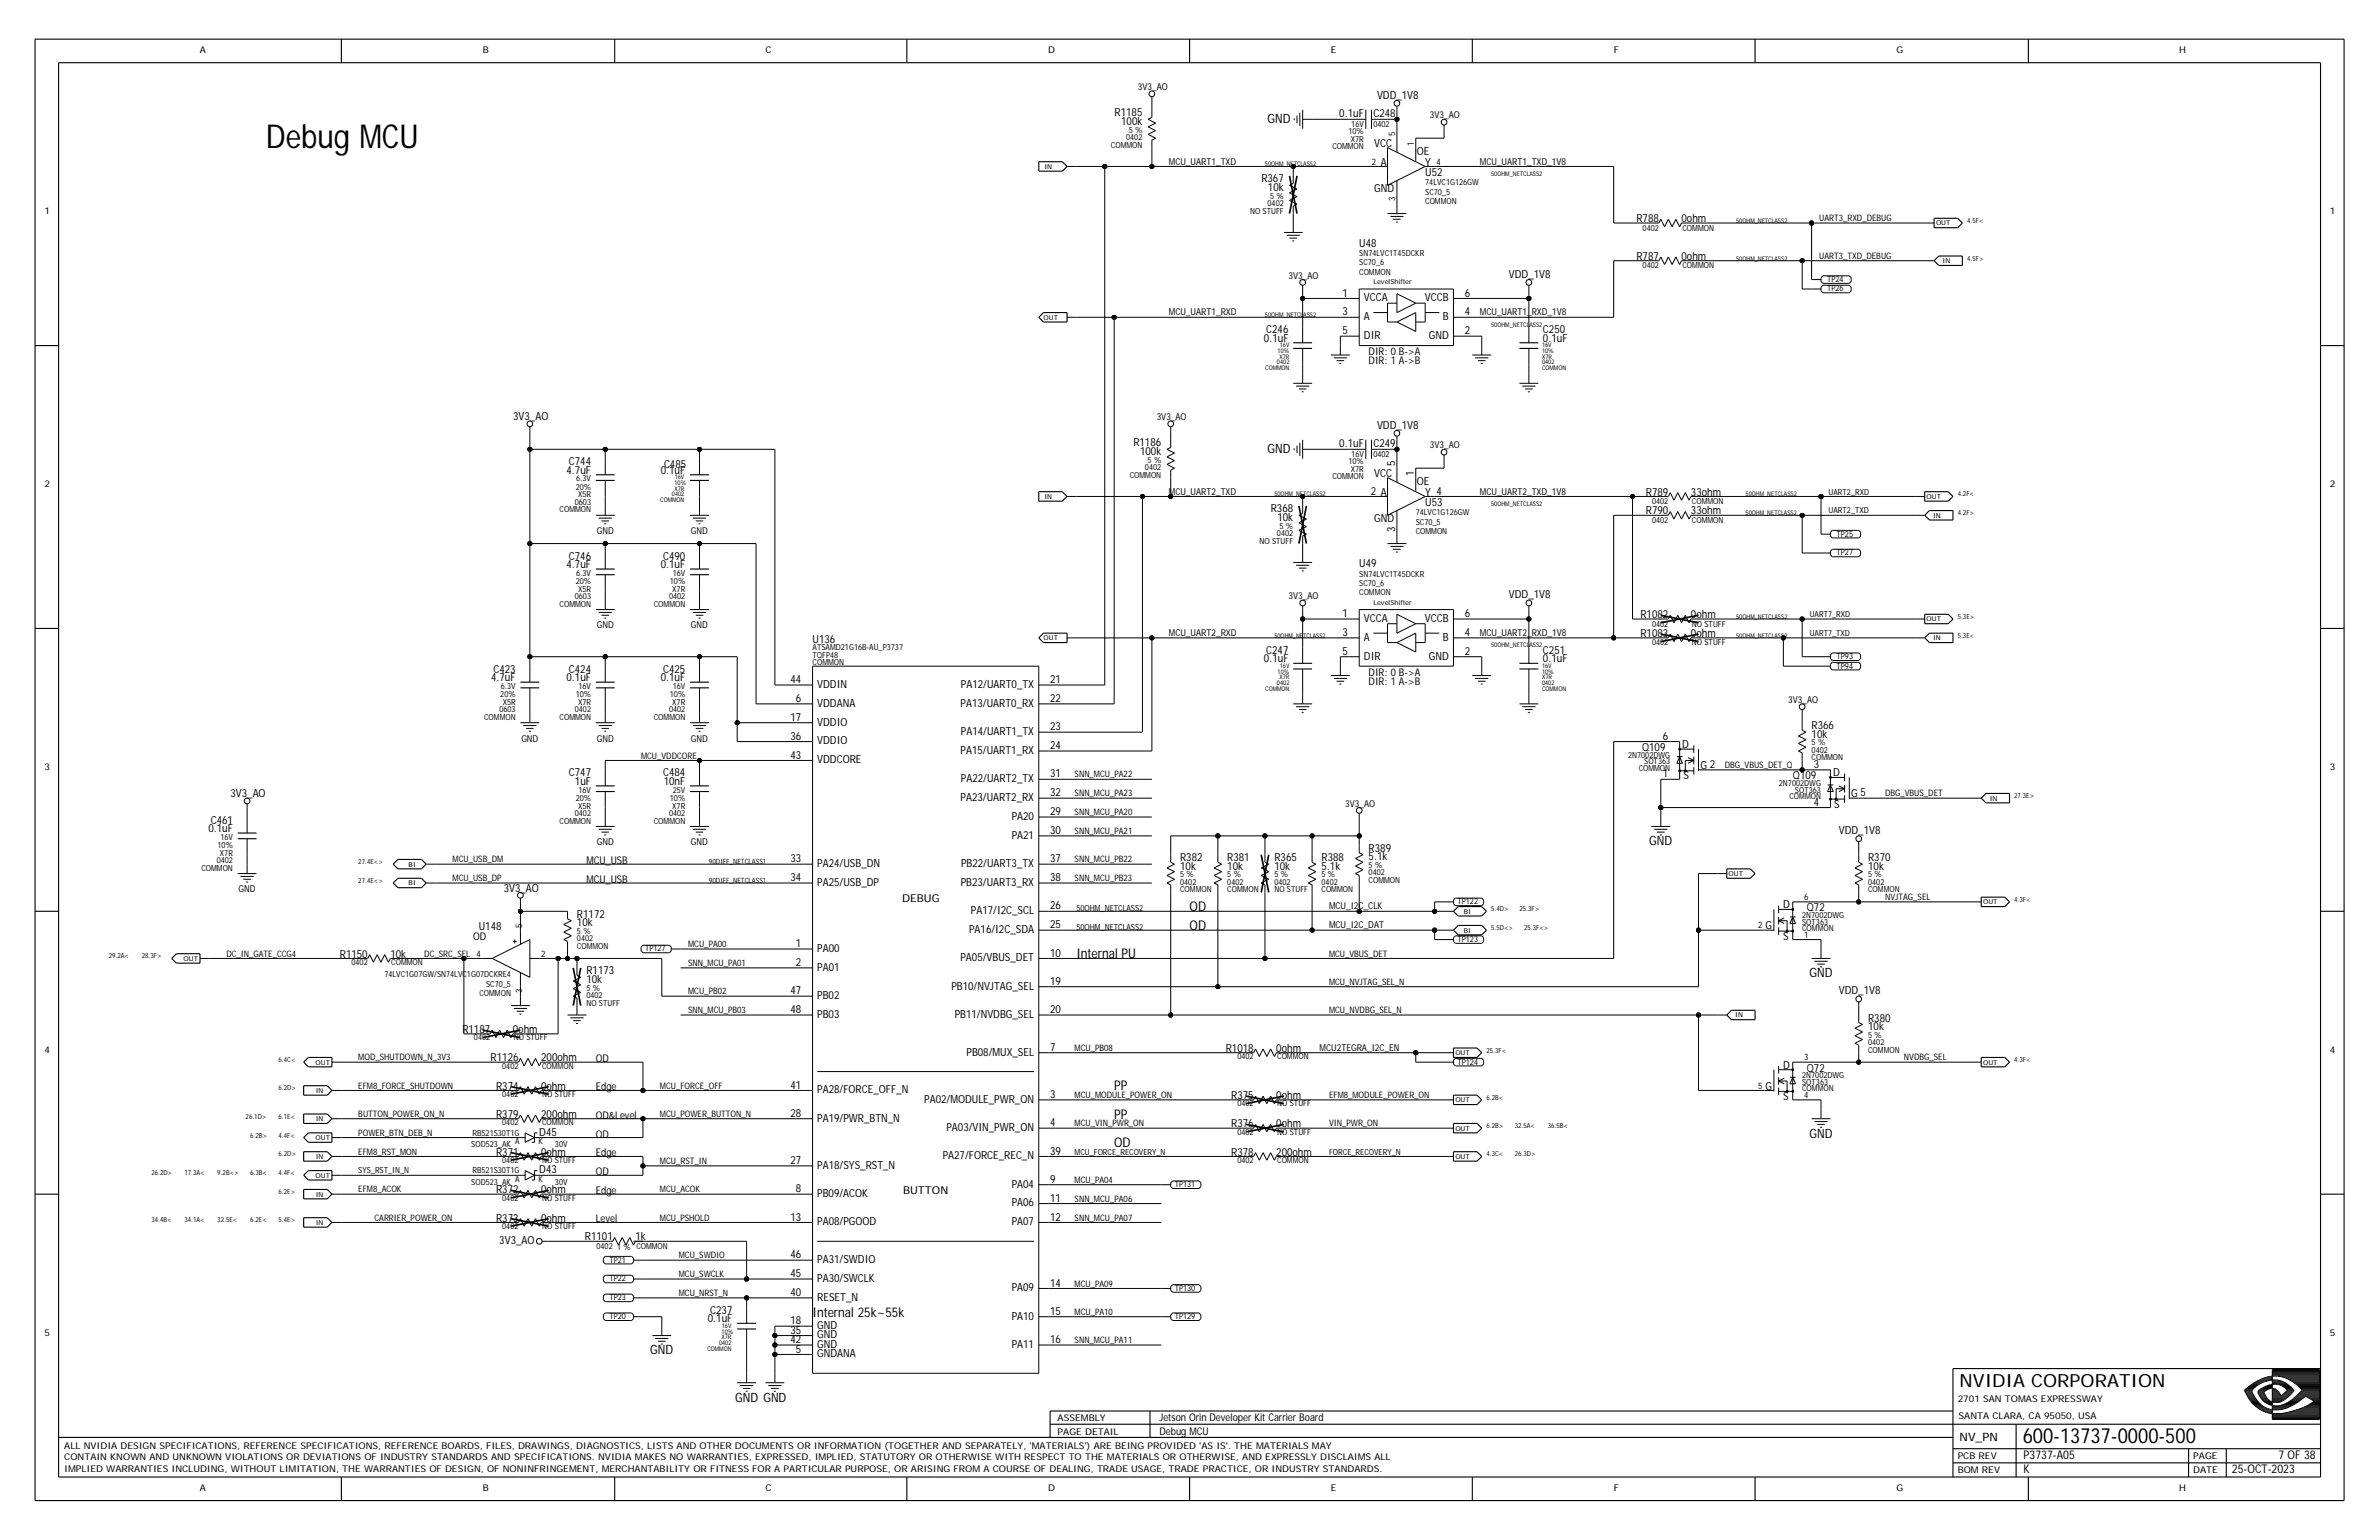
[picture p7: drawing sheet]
<svg xmlns="http://www.w3.org/2000/svg" width="432mm" height="279mm" viewBox="0 0 432 279" stroke-linecap="round" stroke-linejoin="round" font-family="sans-serif">
<defs><g id="words">
<text font-size="6" x="48.3" y="26.8">Debug MCU</text>
<text font-size="3.8" x="367.1" y="261.8">600-13737-0000-500</text>
<text font-size="3.3" x="355.7" y="251.6">NVIDIA CORPORATION</text>
<g font-size="2.4">
<text x="215.9" y="165.3">OD</text>
<text x="195.4" y="173.9">Internal PU</text>
<text x="215.9" y="168.8">OD</text>
<text x="202.2" y="197.8">PP</text>
<text x="202.2" y="203">PP</text>
<text x="202.2" y="208.1">OD</text>
<text x="147.5" y="238.9">Internal 25k~55k</text>
</g>
<g font-size="2.3">
<text x="230.1" y="22.3">GND</text>
<text x="230.1" y="82.2">GND</text>
<text x="299.4" y="153.4">GND</text>
<text x="328.4" y="177.3">GND</text>
<text x="328.4" y="206.4">GND</text>
<text x="118" y="245.7">GND</text>
<text x="133.4" y="254.3">GND GND</text>
</g>
<g font-size="2.2">
<text x="367.3" y="267.3">K</text>
<text x="367.3" y="264.7">P3737-A05</text>
<text x="405.1" y="267.3">25-OCT-2023</text>
<text x="413.5" y="264.7">7 OF 38</text>
</g>
<text font-size="2.1" x="355.7" y="261.5">NV_PN</text>
<g font-size="2">
<text x="249.9" y="17.9">VDD_1V8</text>
<text x="202.3" y="21.1">R1185</text>
<text x="203.5" y="22.7">100k</text>
<text x="243.1" y="21.3">0.1uF</text>
<text x="249.3" y="21.3">C248</text>
<text x="249.4" y="26.6">VCC</text>
<text x="257.1" y="28.1">OE</text>
<text x="228.9" y="33.1">R367</text>
<text x="230.1" y="34.6">10k</text>
<text x="249.4" y="34.8">GND</text>
<text x="250.6" y="30">A</text>
<text x="258.7" y="31.9">U52</text>
<text x="258.7" y="30">Y</text>
<text x="297" y="40.3">R788</text>
<text x="305.2" y="40.3">0ohm</text>
<text x="246.7" y="44.7">U48</text>
<text x="297" y="47.1">R787</text>
<text x="305.2" y="47.1">0ohm</text>
<text x="243.7" y="53.8">1</text>
<text x="265.9" y="53.8">6</text>
<text x="273.9" y="50.4">VDD_1V8</text>
<text x="243.7" y="57.2">3</text>
<text x="247.6" y="58.1">A</text>
<text x="247.6" y="54.7">VCCA</text>
<text x="258.6" y="54.7">VCCB</text>
<text x="261.9" y="58.1">B</text>
<text x="265.9" y="57.2">4</text>
<text x="229.4" y="62">0.1uF</text>
<text x="229.8" y="60.5">C246</text>
<text x="243.7" y="60.6">5</text>
<text x="247.6" y="61.5">DIR</text>
<text x="259.3" y="61.5">GND</text>
<text x="265.9" y="60.6">2</text>
<text x="280.1" y="60.5">C250</text>
<text x="280.1" y="62">0.1uF</text>
<text x="93.1" y="76.2">3V3_AO</text>
<text x="249.9" y="77.8">VDD_1V8</text>
<text x="205.7" y="81">R1186</text>
<text x="206.9" y="82.5">100k</text>
<text x="243.1" y="81.2">0.1uF</text>
<text x="249.3" y="81.2">C249</text>
<text x="102.8" y="86">4.7uF</text>
<text x="103.2" y="84.4">C744</text>
<text x="119.9" y="86">0.1uF</text>
<text x="120.5" y="84.9">C485</text>
<text x="248.8" y="89.7">2 A</text>
<text x="249.4" y="86.5">VCC</text>
<text x="253.2" y="84.6" transform="rotate(-90 253.2 84.6)">5</text>
<text x="256.6" y="86.3" transform="rotate(-90 256.6 86.3)">1</text>
<text x="257.1" y="88">OE</text>
<text x="258.7" y="89.9">Y 4</text>
<text x="298.7" y="89.9">R789</text>
<text x="306.9" y="89.9">33ohm</text>
<text x="230.6" y="93">R368</text>
<text x="231.9" y="94.5">10k</text>
<text x="249.4" y="94.7">GND</text>
<text x="258.7" y="91.8">U53</text>
<text x="298.7" y="93.3">R790</text>
<text x="306.9" y="93.3">33ohm</text>
<text x="103.2" y="101.5">C746</text>
<text x="120.4" y="101.5">C490</text>
<text x="253.2" y="96.5" transform="rotate(-90 253.2 96.5)">3</text>
<text x="102.8" y="103.1">4.7uF</text>
<text x="119.9" y="103.1">0.1uF</text>
<text x="246.7" y="102.9">U49</text>
<text x="243.7" y="112">1</text>
<text x="247.6" y="112.8">VCCA</text>
<text x="258.6" y="112.8">VCCB</text>
<text x="265.9" y="112">6</text>
<text x="273.9" y="108.5">VDD_1V8</text>
<text x="297.7" y="112.1">R1082</text>
<text x="306.9" y="112.1">0ohm</text>
<text x="147.5" y="116.6">U136</text>
<text x="229.8" y="118.6">C247</text>
<text x="243.7" y="115.4">3</text>
<text x="243.7" y="118.8">5</text>
<text x="247.6" y="116.2">A</text>
<text x="247.6" y="119.7">DIR</text>
<text x="259.3" y="119.7">GND</text>
<text x="261.9" y="116.2">B</text>
<text x="265.9" y="115.4">4</text>
<text x="265.9" y="118.8">2</text>
<text x="280.1" y="118.6">C251</text>
<text x="297.7" y="115.6">R1083</text>
<text x="306.9" y="115.6">0ohm</text>
<text x="89.1" y="123.6">4.7uF</text>
<text x="89.6" y="122.1">C423</text>
<text x="102.8" y="123.6">0.1uF</text>
<text x="103.2" y="122.1">C424</text>
<text x="119.9" y="123.6">0.1uF</text>
<text x="120.4" y="122.1">C425</text>
<text x="143.5" y="123.9">44</text>
<text x="148.3" y="124.8">VDDIN</text>
<text x="174.4" y="124.8">PA12/UART0_TX</text>
<text x="190.6" y="123.9">21</text>
<text x="229.4" y="120.2">0.1uF</text>
<text x="280.1" y="120.2">0.1uF</text>
<text x="143.5" y="130.8">17</text>
<text x="144.4" y="127.4">6</text>
<text x="148.3" y="128.2">VDDANA</text>
<text x="148.3" y="131.6">VDDIO</text>
<text x="174.4" y="128.2">PA13/UART0_RX</text>
<text x="190.6" y="127.4">22</text>
<text x="143.5" y="137.6">43</text>
<text x="143.5" y="134.2">36</text>
<text x="148.3" y="135.1">VDDIO</text>
<text x="174.4" y="136.8">PA15/UART1_RX</text>
<text x="174.4" y="133.3">PA14/UART1_TX</text>
<text x="190.6" y="132.5">23</text>
<text x="190.6" y="135.9">24</text>
<text x="298.1" y="136.3">Q109</text>
<text x="301.8" y="134.2">6</text>
<text x="305.4" y="135.7">D</text>
<text x="328.8" y="132.3">R366</text>
<text x="328.8" y="133.9">10k</text>
<text x="103.2" y="140.9">C747</text>
<text x="104.4" y="142.4">1uF</text>
<text x="120.4" y="140.9">C484</text>
<text x="120.5" y="142.4">10nF</text>
<text x="148.3" y="138.5">VDDCORE</text>
<text x="174.4" y="141.9">PA22/UART2_TX</text>
<text x="190.6" y="141">31</text>
<text x="301.8" y="141">1</text>
<text x="305.6" y="141.4">S</text>
<text x="308.6" y="139.5">G 2</text>
<text x="325.4" y="141.4">Q109</text>
<text x="329.2" y="139.3">3</text>
<text x="332.7" y="140.9">D</text>
<text x="38.2" y="149.4">C461</text>
<text x="41.8" y="144.6">3V3_AO</text>
<text x="174.4" y="145.3">PA23/UART2_RX</text>
<text x="183.6" y="148.7">PA20</text>
<text x="190.6" y="147.9">29</text>
<text x="190.6" y="144.5">32</text>
<text x="329.2" y="146.2">4</text>
<text x="332.9" y="146.5">S</text>
<text x="336" y="144.6">G 5</text>
<text x="37.8" y="151">0.1uF</text>
<text x="183.6" y="152.2">PA21</text>
<text x="190.6" y="151.3">30</text>
<text x="248.4" y="154.6">R389</text>
<text x="333.8" y="151.3">VDD_1V8</text>
<text x="91.4" y="161.7">3V3_AO</text>
<text x="143.5" y="156.4">33</text>
<text x="143.5" y="159.9">34</text>
<text x="148.3" y="157.3">PA24/USB_DN</text>
<text x="148.3" y="160.7">PA25/USB_DP</text>
<text x="174.4" y="160.7">PB23/UART3_RX</text>
<text x="174.4" y="157.3">PB22/UART3_TX</text>
<text x="190.6" y="156.4">37</text>
<text x="190.6" y="159.9">38</text>
<text x="214.2" y="156.3">R382</text>
<text x="214.2" y="157.8">10k</text>
<text x="222.8" y="156.3">R381</text>
<text x="222.8" y="157.8">10k</text>
<text x="231.3" y="157.8">10k</text>
<text x="231.3" y="156.3">R365</text>
<text x="239.9" y="156.3">R388</text>
<text x="239.9" y="157.8">5.1k</text>
<text x="248.4" y="156.1">5.1k</text>
<text x="339.1" y="156.3">R370</text>
<text x="339.1" y="157.8">10k</text>
<text x="104.7" y="166.5">R1172</text>
<text x="163.7" y="163.6">DEBUG</text>
<text x="176.2" y="165.8">PA17/I2C_SCL</text>
<text x="190.6" y="165">26</text>
<text x="323.7" y="164.8">D</text>
<text x="328" y="165.3">Q72</text>
<text x="61.7" y="173.7">R1150</text>
<text x="70.9" y="173.7">10k</text>
<text x="86.9" y="168.8">U148</text>
<text x="104.7" y="168.1">10k</text>
<text x="144.4" y="171.8">1</text>
<text x="148.3" y="172.7">PA00</text>
<text x="175.9" y="169.3">PA16/I2C_SDA</text>
<text x="190.6" y="173.5">10</text>
<text x="190.6" y="168.4">25</text>
<text x="320.4" y="168.6">G</text>
<text x="323.7" y="170.5">S</text>
<text x="106.4" y="178.3">10k</text>
<text x="106.4" y="176.8">R1173</text>
<text x="144.4" y="175.3">2</text>
<text x="148.3" y="176.1">PA01</text>
<text x="172.7" y="179.5">PB10/NVJTAG_SEL</text>
<text x="174.3" y="174.4">PA05/VBUS_DET</text>
<text x="190.6" y="178.7">19</text>
<text x="143.5" y="183.8">48</text>
<text x="143.5" y="180.4">47</text>
<text x="148.3" y="184.7">PB03</text>
<text x="148.3" y="181.2">PB02</text>
<text x="173.3" y="184.7">PB11/NVDBG_SEL</text>
<text x="190.6" y="183.8">20</text>
<text x="333.8" y="180.4">VDD_1V8</text>
<text x="339.1" y="185.4">R380</text>
<text x="83.9" y="187.4">R1187</text>
<text x="93.1" y="187.4">0ohm</text>
<text x="175.4" y="191.5">PB08/MUX_SEL</text>
<text x="190.6" y="190.7">7</text>
<text x="222.5" y="190.8">R1018</text>
<text x="231.7" y="190.8">0ohm</text>
<text x="339.1" y="186.9">10k</text>
<text x="89.1" y="192.5">R1126</text>
<text x="90" y="197.7">R374</text>
<text x="98.2" y="197.7">0ohm</text>
<text x="98.2" y="192.5">200ohm</text>
<text x="143.5" y="197.5">41</text>
<text x="320.4" y="197.7">G</text>
<text x="323.7" y="193.9">D</text>
<text x="328" y="194.4">Q72</text>
<text x="90" y="202.8">R379</text>
<text x="98.2" y="202.8">200ohm</text>
<text x="143.5" y="202.6">28</text>
<text x="148.3" y="203.5">PA19/PWR_BTN_N</text>
<text x="148.3" y="198.4">PA28/FORCE_OFF_N</text>
<text x="167.7" y="200.1">PA02/MODULE_PWR_ON</text>
<text x="190.6" y="199.2">3</text>
<text x="223.5" y="199.4">R375</text>
<text x="231.7" y="199.4">0ohm</text>
<text x="323.7" y="199.5">S</text>
<text x="90" y="209.6">R371</text>
<text x="97.9" y="206">D45</text>
<text x="98.2" y="209.6">0ohm</text>
<text x="171.8" y="205.2">PA03/VIN_PWR_ON</text>
<text x="190.6" y="204.3">4</text>
<text x="190.6" y="209.5">39</text>
<text x="223.5" y="209.6">R378</text>
<text x="223.5" y="204.5">R376</text>
<text x="231.7" y="209.6">200ohm</text>
<text x="231.7" y="204.5">0ohm</text>
<text x="97.9" y="212.9">D43</text>
<text x="143.5" y="211.2">27</text>
<text x="148.3" y="212">PA18/SYS_RST_N</text>
<text x="171.1" y="210.3">PA27/FORCE_REC_N</text>
<text x="183.6" y="215.5">PA04</text>
<text x="190.6" y="214.6">9</text>
<text x="90" y="216.5">R372</text>
<text x="90" y="221.6">R373</text>
<text x="98.2" y="221.6">0ohm</text>
<text x="98.2" y="216.5">0ohm</text>
<text x="143.5" y="221.4">13</text>
<text x="144.4" y="216.3">8</text>
<text x="148.3" y="217.2">PB09/ACOK</text>
<text x="163.9" y="216.7">BUTTON</text>
<text x="183.6" y="218.9">PA06</text>
<text x="190.6" y="218">11</text>
<text x="190.6" y="221.4">12</text>
<text x="90.6" y="225.7">3V3_AO</text>
<text x="106.2" y="225">R1101</text>
<text x="115.3" y="225">1k</text>
<text x="148.3" y="222.3">PA08/PGOOD</text>
<text x="183.6" y="222.3">PA07</text>
<text x="143.5" y="231.7">45</text>
<text x="143.5" y="228.3">46</text>
<text x="148.3" y="229.1">PA31/SWDIO</text>
<text x="148.3" y="232.6">PA30/SWCLK</text>
<text x="190.6" y="233.4">14</text>
<text x="128.5" y="239.9">0.1uF</text>
<text x="128.9" y="238.4">C237</text>
<text x="143.5" y="235.1">40</text>
<text x="148.3" y="236">RESET_N</text>
<text x="183.6" y="239.4">PA10</text>
<text x="183.6" y="234.3">PA09</text>
<text x="190.6" y="238.6">15</text>
<text x="143.5" y="240.3">18</text>
<text x="143.5" y="242">35</text>
<text x="143.5" y="243.7">42</text>
<text x="144.4" y="245.4">5</text>
<text x="148.3" y="241.1">GND</text>
<text x="148.3" y="244.5">GND</text>
<text x="148.3" y="242.8">GND</text>
<text x="183.6" y="244.5">PA11</text>
<text x="190.6" y="243.7">16</text>
<text x="148.3" y="246.2">GNDANA</text>
</g>
<g font-size="1.9">
<text x="248.4" y="64.4">DIR: 0 B-&gt;A</text>
<text x="248.4" y="66.1">DIR: 1 A-&gt;B</text>
<text x="248.4" y="122.6">DIR: 0 B-&gt;A</text>
<text x="248.4" y="124.3">DIR: 1 A-&gt;B</text>
<text x="106.4" y="156.8">MCU_USB</text>
<text x="106.4" y="160.2">MCU_USB</text>
<text x="85.9" y="170.5">OD</text>
<text x="108.1" y="197.8">Edge</text>
<text x="108.1" y="192.7">OD</text>
<text x="108.1" y="203">OD&amp;Level</text>
<text x="108.1" y="209.8">Edge</text>
<text x="108.1" y="206.4">OD</text>
<text x="108.1" y="213.2">OD</text>
<text x="108.1" y="221.8">Level</text>
<text x="108.1" y="216.7">Edge</text>
<text x="210.4" y="257.9">Jetson Orin Developer Kit Carrier Board</text>
<text x="210.4" y="260.3">Debug MCU</text>
</g>
<g font-size="1.7">
<text x="36.3" y="9.7">A</text>
<text x="87.6" y="9.7">B</text>
<text x="138.9" y="9.7">C</text>
<text x="190.3" y="9.7">D</text>
<text x="241.6" y="9.7">E</text>
<text x="292.9" y="9.7">F</text>
<text x="344.2" y="9.7">G</text>
<text x="395.5" y="9.7">H</text>
<text x="206.5" y="16.3">3V3_AO</text>
<text x="259.6" y="21.5">3V3_AO</text>
<text x="212.2" y="29.9">MCU_UART1_TXD</text>
<text x="268.6" y="29.9">MCU_UART1_TXD_1V8</text>
<text x="8.1" y="38.8">1</text>
<text x="422.9" y="38.8">1</text>
<text x="233.9" y="50.6">3V3_AO</text>
<text x="212.2" y="57.2">MCU_UART1_RXD</text>
<text x="268.6" y="57.2">MCU_UART1_RXD_1V8</text>
<text x="209.9" y="76.2">3V3_AO</text>
<text x="259.6" y="81.3">3V3_AO</text>
<text x="8.1" y="88.4">2</text>
<text x="212.2" y="89.7">MCU_UART2_TXD</text>
<text x="268.6" y="89.7">MCU_UART2_TXD_1V8</text>
<text x="422.9" y="88.4">2</text>
<text x="108.3" y="96.9">GND</text>
<text x="125.4" y="96.9">GND</text>
<text x="233.9" y="108.7">3V3_AO</text>
<text x="108.3" y="114">GND</text>
<text x="125.4" y="114">GND</text>
<text x="212.2" y="115.4">MCU_UART2_RXD</text>
<text x="268.6" y="115.4">MCU_UART2_RXD_1V8</text>
<text x="324.6" y="127.5">3V3_AO</text>
<text x="94.6" y="134.5">GND</text>
<text x="108.3" y="134.5">GND</text>
<text x="125.4" y="134.5">GND</text>
<text x="8.1" y="139.7">3</text>
<text x="422.9" y="139.7">3</text>
<text x="244.2" y="146.3">3V3_AO</text>
<text x="108.3" y="153.4">GND</text>
<text x="125.4" y="153.4">GND</text>
<text x="43.3" y="161.9">GND</text>
<text x="241.2" y="165">MCU_I2C_CLK</text>
<text x="241.2" y="168.4">MCU_I2C_DAT</text>
<text x="8.1" y="191">4</text>
<text x="239.5" y="190.7">MCU2TEGRA_I2C_EN</text>
<text x="422.9" y="191">4</text>
<text x="8.1" y="242.3">5</text>
<text x="422.9" y="242.3">5</text>
<text x="192" y="257.9">ASSEMBLY</text>
<text x="355.3" y="254.3">2701 SAN TOMAS EXPRESSWAY</text>
<text x="355.5" y="257.4">SANTA CLARA, CA 95050, USA</text>
<text x="11.7" y="262.8">ALL NVIDIA DESIGN SPECIFICATIONS, REFERENCE SPECIFICATIONS, REFERENCE BOARDS, FILES, DRAWINGS, DIAGNOSTICS, LISTS AND OTHER DOCUMENTS OR INFORMATION (TOGETHER AND SEPARATELY, 'MATERIALS') ARE BEING PROVIDED 'AS IS'. THE MATERIALS MAY</text>
<text x="192" y="260.3">PAGE DETAIL</text>
<text x="11.7" y="264.9">CONTAIN KNOWN AND UNKNOWN VIOLATIONS OR DEVIATIONS OF INDUSTRY STANDARDS AND SPECIFICATIONS. NVIDIA MAKES NO WARRANTIES, EXPRESSED, IMPLIED, STATUTORY OR OTHERWISE WITH RESPECT TO THE MATERIALS OR OTHERWISE, AND EXPRESSLY DISCLAIMS ALL</text>
<text x="11.7" y="267.1">IMPLIED WARRANTIES INCLUDING, WITHOUT LIMITATION, THE WARRANTIES OF DESIGN, OF NONINFRINGEMENT, MERCHANTABILITY OR FITNESS FOR A PARTICULAR PURPOSE, OR ARISING FROM A COURSE OF DEALING, TRADE USAGE, TRADE PRACTICE, OR INDUSTRY STANDARDS.</text>
<text x="355.3" y="267.3">BOM REV</text>
<text x="355.3" y="264.7">PCB REV</text>
<text x="398.1" y="264.7">PAGE</text>
<text x="398.1" y="267.3">DATE</text>
<text x="36.3" y="270.5">A</text>
<text x="87.6" y="270.5">B</text>
<text x="138.9" y="270.5">C</text>
<text x="190.3" y="270.5">D</text>
<text x="241.6" y="270.5">E</text>
<text x="292.9" y="270.5">F</text>
<text x="344.2" y="270.5">G</text>
<text x="395.5" y="270.5">H</text>
</g>
<g font-size="1.6">
<text x="249" y="29.9">2</text>
<text x="253.2" y="24.7" transform="rotate(-90 253.2 24.7)">5</text>
<text x="256.6" y="26.4" transform="rotate(-90 256.6 26.4)">1</text>
<text x="260.7" y="29.9">4</text>
<text x="253.2" y="36.5" transform="rotate(-90 253.2 36.5)">3</text>
<text x="330.2" y="40.1">UART3_RXD_DEBUG</text>
<text x="330.2" y="47">UART3_TXD_DEBUG</text>
<text x="116.4" y="137.6">MCU_VDDCORE</text>
<text x="195" y="141">SNN_MCU_PA22</text>
<text x="313.1" y="139.3">DBG_VBUS_DET_Q</text>
<text x="195" y="144.5">SNN_MCU_PA23</text>
<text x="195" y="147.9">SNN_MCU_PA20</text>
<text x="342.2" y="144.5">DBG_VBUS_DET</text>
<text x="195" y="151.3">SNN_MCU_PA21</text>
<text x="82.1" y="156.4">MCU_USB_DM</text>
<text x="82.1" y="159.9">MCU_USB_DP</text>
<text x="195" y="156.4">SNN_MCU_PB22</text>
<text x="195" y="159.9">SNN_MCU_PB23</text>
<text x="327.4" y="163.3">6</text>
<text x="342.2" y="163.3">NVJTAG_SEL</text>
<text x="41.1" y="173.5">DC_IN_GATE_CCG4</text>
<text x="77" y="173.5">DC_SRC_SEL</text>
<text x="86.5" y="173.5">4</text>
<text x="94.8" y="168.4" transform="rotate(-90 94.8 168.4)">5</text>
<text x="98.2" y="173.5">2</text>
<text x="124.9" y="171.8">MCU_PA00</text>
<text x="241.2" y="173.5">MCU_VBUS_DET</text>
<text x="319.1" y="168.4">2</text>
<text x="327.4" y="170.1">1</text>
<text x="124.9" y="175.3">SNN_MCU_PA01</text>
<text x="241.2" y="178.7">MCU_NVJTAG_SEL_N</text>
<text x="94.8" y="180.2" transform="rotate(-90 94.8 180.2)">3</text>
<text x="124.9" y="180.4">MCU_PB02</text>
<text x="124.9" y="183.8">SNN_MCU_PB03</text>
<text x="241.2" y="183.8">MCU_NVDBG_SEL_N</text>
<text x="195" y="190.7">MCU_PB08</text>
<text x="65" y="197.5">EFM8_FORCE_SHUTDOWN</text>
<text x="65" y="192.4">MOD_SHUTDOWN_N_3V3</text>
<text x="119.8" y="197.5">MCU_FORCE_OFF</text>
<text x="319.1" y="197.5">5</text>
<text x="327.4" y="192.4">3</text>
<text x="345.6" y="192.4">NVDBG_SEL</text>
<text x="65" y="202.6">BUTTON_POWER_ON_N</text>
<text x="119.8" y="202.6">MCU_POWER_BUTTON_N</text>
<text x="195" y="199.2">MCU_MODULE_POWER_ON</text>
<text x="241.2" y="199.2">EFM8_MODULE_POWER_ON</text>
<text x="327.4" y="199.2">4</text>
<text x="65" y="206">POWER_BTN_DEB_N</text>
<text x="65" y="209.5">EFM8_RST_MON</text>
<text x="195" y="204.3">MCU_VIN_PWR_ON</text>
<text x="241.2" y="204.3">VIN_PWR_ON</text>
<text x="119.8" y="211.2">MCU_RST_IN</text>
<text x="195" y="214.6">MCU_PA04</text>
<text x="65" y="216.3">EFM8_ACOK</text>
<text x="68" y="221.4">CARRIER_POWER_ON</text>
<text x="119.8" y="216.3">MCU_ACOK</text>
<text x="119.8" y="221.4">MCU_PSHOLD</text>
<text x="195" y="218">SNN_MCU_PA06</text>
<text x="195" y="221.4">SNN_MCU_PA07</text>
<text x="123.2" y="228.3">MCU_SWDIO</text>
<text x="123.2" y="231.7">MCU_SWCLK</text>
<text x="195" y="233.4">MCU_PA09</text>
<text x="123.2" y="235.1">MCU_NRST_N</text>
<text x="195" y="238.6">MCU_PA10</text>
<text x="195" y="243.7">SNN_MCU_PA11</text>
</g>
<g font-size="1.5">
<text x="245.3" y="23">16V</text>
<text x="249.3" y="23">0402</text>
<text x="201.6" y="26.8">COMMON</text>
<text x="204.4" y="25.4">0402</text>
<text x="204.9" y="24">5 %</text>
<text x="241.8" y="27.1">COMMON</text>
<text x="244.8" y="24.4">10%</text>
<text x="245.2" y="25.8">X7R</text>
<text x="258.7" y="35.3">SC70_5</text>
<text x="258.7" y="33.6">74LVC1G126GW</text>
<text x="226.9" y="38.8">NO STUFF</text>
<text x="230.1" y="37.4">0402</text>
<text x="230.5" y="36">5 %</text>
<text x="258.7" y="37">COMMON</text>
<text x="298.1" y="41.8">0402</text>
<text x="305.4" y="41.8">COMMON</text>
<text x="246.7" y="46.4">SN74LVC1T45DCKR</text>
<text x="246.7" y="49.9">COMMON</text>
<text x="246.7" y="48.2">SC70_6</text>
<text x="298.1" y="48.7">0402</text>
<text x="305.4" y="48.7">COMMON</text>
<text x="331.6" y="52.9">TP26</text>
<text x="331.6" y="51.2">TP24</text>
<text x="208.3" y="83.9">5 %</text>
<text x="245.3" y="82.9">16V</text>
<text x="249.3" y="82.9">0402</text>
<text x="104.5" y="88.9">20%</text>
<text x="104.6" y="87.3">6.3V</text>
<text x="205.1" y="86.6">COMMON</text>
<text x="207.8" y="85.3">0402</text>
<text x="241.8" y="87">COMMON</text>
<text x="244.8" y="84.3">10%</text>
<text x="245.2" y="85.6">X7R</text>
<text x="331.9" y="89.7">UART2_RXD</text>
<text x="101.6" y="93">COMMON</text>
<text x="104.3" y="91.6">0603</text>
<text x="104.9" y="90.2">X5R</text>
<text x="232.2" y="95.9">5 %</text>
<text x="257" y="95.2">SC70_5</text>
<text x="257" y="93.5">74LVC1G126GW</text>
<text x="299.9" y="91.4">0402</text>
<text x="299.9" y="94.9">0402</text>
<text x="307.1" y="91.4">COMMON</text>
<text x="307.1" y="94.9">COMMON</text>
<text x="331.9" y="93.1">UART2_TXD</text>
<text x="228.6" y="98.6">NO STUFF</text>
<text x="231.8" y="97.3">0402</text>
<text x="257" y="96.9">COMMON</text>
<text x="333.3" y="100.8">TP27</text>
<text x="333.3" y="97.4">TP25</text>
<text x="104.5" y="106">20%</text>
<text x="104.6" y="104.4">6.3V</text>
<text x="104.9" y="107.3">X5R</text>
<text x="121.6" y="106">10%</text>
<text x="122" y="107.3">X7R</text>
<text x="122.1" y="104.4">16V</text>
<text x="246.7" y="104.6">SN74LVC1T45DCKR</text>
<text x="246.7" y="106.3">SC70_6</text>
<text x="101.6" y="110.1">COMMON</text>
<text x="104.3" y="108.7">0603</text>
<text x="118.7" y="110.1">COMMON</text>
<text x="121.4" y="108.7">0402</text>
<text x="246.7" y="108">COMMON</text>
<text x="299.9" y="113.7">0402</text>
<text x="307.1" y="113.7">NO STUFF</text>
<text x="328.5" y="112">UART7_RXD</text>
<text x="147.5" y="119.3">TQFP48</text>
<text x="147.5" y="118">ATSAMD21G16B-AU_P3737</text>
<text x="299.9" y="117.1">0402</text>
<text x="307.1" y="117.1">NO STUFF</text>
<text x="328.5" y="115.4">UART7_TXD</text>
<text x="333.3" y="119.6">TP93</text>
<text x="90.9" y="125">6.3V</text>
<text x="105" y="125">16V</text>
<text x="122.1" y="125">16V</text>
<text x="147.5" y="120.7">COMMON</text>
<text x="333.3" y="121.3">TP94</text>
<text x="87.9" y="130.6">COMMON</text>
<text x="90.6" y="129.2">0603</text>
<text x="90.8" y="126.5">20%</text>
<text x="91.2" y="127.9">X5R</text>
<text x="101.6" y="130.6">COMMON</text>
<text x="104.3" y="129.2">0402</text>
<text x="104.5" y="126.5">10%</text>
<text x="104.9" y="127.9">X7R</text>
<text x="118.7" y="130.6">COMMON</text>
<text x="121.4" y="129.2">0402</text>
<text x="121.6" y="126.5">10%</text>
<text x="122" y="127.9">X7R</text>
<text x="295.5" y="137.5">2N7002DWG</text>
<text x="328.8" y="138">COMMON</text>
<text x="328.8" y="136.6">0402</text>
<text x="328.8" y="135.2">5 %</text>
<text x="105" y="143.8">16V</text>
<text x="122.1" y="143.8">25V</text>
<text x="297.4" y="139.8">COMMON</text>
<text x="298.4" y="138.7">SOT363</text>
<text x="322.9" y="142.6">2N7002DWG</text>
<text x="325.8" y="143.8">SOT363</text>
<text x="101.6" y="149.4">COMMON</text>
<text x="104.3" y="148.1">0402</text>
<text x="104.5" y="145.3">20%</text>
<text x="104.9" y="146.7">X5R</text>
<text x="118.7" y="149.4">COMMON</text>
<text x="121.4" y="148.1">0402</text>
<text x="121.6" y="145.3">10%</text>
<text x="122" y="146.7">X7R</text>
<text x="324.8" y="145">COMMON</text>
<text x="39.5" y="153.9">10%</text>
<text x="39.9" y="155.2">X7R</text>
<text x="40" y="152.3">16V</text>
<text x="36.6" y="158">COMMON</text>
<text x="39.3" y="156.6">0402</text>
<text x="214.2" y="161.9">COMMON</text>
<text x="214.2" y="159.2">5 %</text>
<text x="214.2" y="160.5">0402</text>
<text x="222.8" y="159.2">5 %</text>
<text x="222.8" y="161.9">COMMON</text>
<text x="222.8" y="160.5">0402</text>
<text x="231.3" y="159.2">5 %</text>
<text x="231.3" y="160.5">0402</text>
<text x="231.3" y="161.9">NO STUFF</text>
<text x="239.9" y="161.9">COMMON</text>
<text x="239.9" y="160.5">0402</text>
<text x="239.9" y="159.2">5 %</text>
<text x="248.4" y="160.2">COMMON</text>
<text x="248.4" y="158.8">0402</text>
<text x="248.4" y="157.5">5 %</text>
<text x="339.1" y="160.5">0402</text>
<text x="339.1" y="161.9">COMMON</text>
<text x="339.1" y="159.2">5 %</text>
<text x="195.4" y="165.3">50OHM_NETCLASS2</text>
<text x="264.5" y="164.1">TP122</text>
<text x="327.1" y="166.5">2N7002DWG</text>
<text x="327.1" y="167.7">SOT363</text>
<text x="104.7" y="169.4">5 %</text>
<text x="104.7" y="172.2">COMMON</text>
<text x="104.7" y="170.8">0402</text>
<text x="117.1" y="172.6">TP127</text>
<text x="195.4" y="168.8">50OHM_NETCLASS2</text>
<text x="264.5" y="170.9">TP123</text>
<text x="327.1" y="168.9">COMMON</text>
<text x="63.8" y="175.1">0402</text>
<text x="69.8" y="177.3">74LVC1G07GW/SN74LVC1G07DCKRE4</text>
<text x="71" y="175.1">COMMON</text>
<text x="88.2" y="179">SC70_5</text>
<text x="106.4" y="179.7">5 %</text>
<text x="87" y="180.7">COMMON</text>
<text x="106.4" y="181.1">0402</text>
<text x="106.4" y="182.4">NO STUFF</text>
<text x="86" y="188.8">0402</text>
<text x="93.3" y="188.8">NO STUFF</text>
<text x="339.1" y="191">COMMON</text>
<text x="339.1" y="189.6">0402</text>
<text x="339.1" y="188.3">5 %</text>
<text x="91.2" y="193.9">0402</text>
<text x="98.4" y="193.9">COMMON</text>
<text x="224.6" y="192.2">0402</text>
<text x="231.8" y="192.2">COMMON</text>
<text x="264.5" y="193.2">TP124</text>
<text x="327.1" y="196.8">SOT363</text>
<text x="327.1" y="195.6">2N7002DWG</text>
<text x="91.2" y="199">0402</text>
<text x="98.4" y="199">NO STUFF</text>
<text x="224.6" y="200.7">0402</text>
<text x="231.8" y="200.7">NO STUFF</text>
<text x="327.1" y="198">COMMON</text>
<text x="85.5" y="208.1">SOD523_AK</text>
<text x="85.8" y="206">RB521S30T1G</text>
<text x="91.2" y="204.2">0402</text>
<text x="93.5" y="207.6">A</text>
<text x="97.7" y="207.6">K</text>
<text x="98.4" y="204.2">COMMON</text>
<text x="100.7" y="208.1">30V</text>
<text x="195" y="209.5">MCU_FORCE_RECOVERY_N</text>
<text x="224.6" y="205.9">0402</text>
<text x="231.8" y="205.9">NO STUFF</text>
<text x="241.2" y="209.5">FORCE_RECOVERY_N</text>
<text x="65" y="212.9">SYS_RST_IN_N</text>
<text x="85.5" y="214.9">SOD523_AK</text>
<text x="85.8" y="212.9">RB521S30T1G</text>
<text x="91.2" y="211">0402</text>
<text x="93.5" y="214.4">A</text>
<text x="97.7" y="214.4">K</text>
<text x="98.4" y="211">NO STUFF</text>
<text x="100.7" y="214.9">30V</text>
<text x="213.2" y="215.4">TP131</text>
<text x="224.6" y="211">0402</text>
<text x="231.8" y="211">COMMON</text>
<text x="91.2" y="217.9">0402</text>
<text x="98.4" y="217.9">NO STUFF</text>
<text x="91.2" y="223">0402</text>
<text x="98.4" y="223">NO STUFF</text>
<text x="108.3" y="226.6">0402</text>
<text x="112" y="226.8">1 % COMMON</text>
<text x="110.6" y="232.5">TP22</text>
<text x="110.6" y="229.1">TP21</text>
<text x="110.6" y="235.9">TP23</text>
<text x="110.6" y="239.3">TP20</text>
<text x="213.2" y="234.2">TP130</text>
<text x="213.2" y="239.3">TP129</text>
</g>
<g font-size="1.3">
<text x="357" y="40.5">4.5F&lt;</text>
<text x="357" y="47.3">4.5F&gt;</text>
<text x="355.3" y="90.1">4.2F&lt;</text>
<text x="355.3" y="93.5">4.2F&gt;</text>
<text x="355.3" y="112.3">5.3E&gt;</text>
<text x="355.3" y="115.7">5.3E&lt;</text>
<text x="365.6" y="144.8">27.3E&gt;</text>
<text x="65" y="160.2">27.4E&lt;&gt;</text>
<text x="65" y="156.8">27.4E&lt;&gt;</text>
<text x="128.7" y="156.8">90DIFF_NETCLASS1</text>
<text x="128.7" y="160.2">90DIFF_NETCLASS1</text>
<text x="270.7" y="165.3">5.4D&gt;</text>
<text x="275.8" y="165.3">25.3F&gt;</text>
<text x="365.6" y="163.6">4.3F&lt;</text>
<text x="19.7" y="173.9">29.2A&lt;</text>
<text x="25.7" y="173.9">28.3F&gt;</text>
<text x="270.7" y="168.8">5.5D&lt;&gt;</text>
<text x="276.6" y="168.8">25.3F&lt;&gt;</text>
<text x="269.8" y="191">25.3F&lt;</text>
<text x="50.6" y="197.8">6.2D&gt;</text>
<text x="50.6" y="192.7">6.4C&lt;</text>
<text x="365.6" y="192.7">4.3F&lt;</text>
<text x="44.6" y="203">26.1D&gt;</text>
<text x="50.6" y="203">6.1E&lt;</text>
<text x="269.8" y="199.5">6.2B&lt;</text>
<text x="45.4" y="206.4">6.2B&gt;</text>
<text x="50.6" y="206.4">4.4F&lt;</text>
<text x="50.6" y="209.8">6.2D&gt;</text>
<text x="269.8" y="204.7">6.2B&gt;</text>
<text x="269.8" y="209.8">4.3C&lt;</text>
<text x="274.9" y="204.7">32.5A&lt;</text>
<text x="274.9" y="209.8">26.3D&gt;</text>
<text x="280.9" y="204.7">36.5B&lt;</text>
<text x="27.5" y="213.2">26.2D&gt;</text>
<text x="33.5" y="213.2">17.3A&lt;</text>
<text x="39.4" y="213.2">9.2B&lt;&gt;</text>
<text x="45.4" y="213.2">6.3B&lt;</text>
<text x="50.6" y="213.2">4.4F&lt;</text>
<text x="27.5" y="221.8">34.4B&lt;</text>
<text x="33.5" y="221.8">34.1A&lt;</text>
<text x="39.4" y="221.8">32.5E&lt;</text>
<text x="45.4" y="221.8">6.2E&lt;</text>
<text x="50.6" y="216.7">6.2E&gt;</text>
<text x="50.6" y="221.8">5.4E&gt;</text>
</g>
<g font-size="1.2">
<text x="189.6" y="30.6">IN</text>
<text x="229.6" y="30.2">50OHM_NETCLASS2</text>
<text x="270.7" y="31.9">50OHM_NETCLASS2</text>
<text x="315.1" y="40.5">50OHM_NETCLASS2</text>
<text x="351.4" y="40.9">OUT</text>
<text x="315.1" y="47.3">50OHM_NETCLASS2</text>
<text x="352.6" y="47.7">IN</text>
<text x="249.3" y="51.6">LevelShifter</text>
<text x="189.4" y="58">OUT</text>
<text x="229.6" y="57.6">50OHM_NETCLASS2</text>
<text x="270.7" y="59.3">50OHM_NETCLASS2</text>
<text x="231.9" y="64.1">10%</text>
<text x="232.2" y="65.1">X7R</text>
<text x="232.3" y="63">16V</text>
<text x="279.9" y="65.1">X7R</text>
<text x="279.9" y="63">16V</text>
<text x="279.9" y="64.1">10%</text>
<text x="229.7" y="67.1">COMMON</text>
<text x="231.8" y="66.1">0402</text>
<text x="279.9" y="67.1">COMMON</text>
<text x="279.9" y="66.1">0402</text>
<text x="122.4" y="89">X7R</text>
<text x="122.4" y="88">10%</text>
<text x="122.5" y="87">16V</text>
<text x="119.8" y="91.1">COMMON</text>
<text x="122" y="90.1">0402</text>
<text x="189.6" y="90.5">IN</text>
<text x="231.3" y="90.1">50OHM_NETCLASS2</text>
<text x="270.7" y="91.8">50OHM_NETCLASS2</text>
<text x="316.8" y="93.5">50OHM_NETCLASS2</text>
<text x="316.8" y="90.1">50OHM_NETCLASS2</text>
<text x="349.7" y="90.5">OUT</text>
<text x="350.9" y="93.9">IN</text>
<text x="249.3" y="109.7">LevelShifter</text>
<text x="315.1" y="112.3">50OHM_NETCLASS2</text>
<text x="349.7" y="112.8">OUT</text>
<text x="189.4" y="116.2">OUT</text>
<text x="231.3" y="115.7">50OHM_NETCLASS2</text>
<text x="270.7" y="117.4">50OHM_NETCLASS2</text>
<text x="315.1" y="115.7">50OHM_NETCLASS2</text>
<text x="350.9" y="116.2">IN</text>
<text x="229.7" y="125.3">COMMON</text>
<text x="231.8" y="124.3">0402</text>
<text x="231.9" y="122.2">10%</text>
<text x="232.2" y="123.3">X7R</text>
<text x="232.3" y="121.2">16V</text>
<text x="279.9" y="123.3">X7R</text>
<text x="279.9" y="121.2">16V</text>
<text x="279.9" y="122.2">10%</text>
<text x="279.9" y="125.3">COMMON</text>
<text x="279.9" y="124.3">0402</text>
<text x="361.1" y="145.3">IN</text>
<text x="74.2" y="157.2">BI</text>
<text x="74.2" y="160.6">BI</text>
<text x="313.8" y="158.9">OUT</text>
<text x="265.7" y="165.8">BI</text>
<text x="359.9" y="164.1">OUT</text>
<text x="265.7" y="169.2">BI</text>
<text x="33.3" y="174.3">OUT</text>
<text x="315" y="184.6">IN</text>
<text x="264.2" y="191.4">OUT</text>
<text x="57.3" y="193.2">OUT</text>
<text x="359.9" y="193.2">OUT</text>
<text x="57.3" y="198.3">IN</text>
<text x="57.3" y="203.4">IN</text>
<text x="264.2" y="200">OUT</text>
<text x="57.3" y="206.8">OUT</text>
<text x="264.2" y="205.1">OUT</text>
<text x="57.3" y="213.7">OUT</text>
<text x="57.3" y="210.3">IN</text>
<text x="264.2" y="210.3">OUT</text>
<text x="57.3" y="217.1">IN</text>
<text x="57.3" y="222.2">IN</text>
<text x="128.4" y="245.1">COMMON</text>
<text x="130.5" y="244">0402</text>
<text x="131" y="243">X7R</text>
<text x="131" y="242">10%</text>
<text x="131" y="240.9">16V</text>
</g>
</g></defs>
<g fill="none" stroke="#000" stroke-width=".18">
<path d="M209.1 18.2v1.7zM209.1 17.5v.7zM209.1 19.9v1.4zM236.4 19.9v3.5zM247.9 19.9v3.5zM248.9 19.9v3.5zM253.5 19.9v1.7zM253.5 19.3v.6zM193.7 30.2h1.7zM195.4 30.2h5.1zM200.5 30.2h8.6zM200.5 30.2v94.1z"/>
<path d="M208.4 24.4l1.4 .7zM208.4 24.4l1.4-.7zM208.4 21.6l.7-.3zM208.4 21.6l1.4 .7zM208.4 23l1.4 .7zM208.4 23l1.4-.7zM209.1 30.2h25.6zM209.1 26.8v3.4zM209.1 25.4v1.4zM209.1 25.4l.7-.3zM234 36.4l1.4 .6zM234 36.4l1.4-.7z"/>
<path d="M234 33.6l.7-.3zM234 33.6l1.4 .7zM234 35l1.4 .7zM234 35l1.4-.7zM234.7 38.8v1.7zM234.7 30.2h15.4zM234.7 30.2v1.7zM234.7 37.4v1.4zM234.7 37.4l.7-.4zM234.7 31.9v1.4zM234.9 21.5v.3zM235.4 21v1.3z"/>
<path d="M235.9 20.4v2.4zM236.4 21.6h1.8zM238.2 21.6h6.8zM245 21.6h2.9zM248.9 21.6h2.9zM250.1 30.2h1.7zM251.8 21.6h1.7zM251.8 26.8v6.8zM251.8 26.8l6.9 3.4zM251.8 33.6l6.9-3.4zM251.8 38.8h3.5zM252.3 39.3h2.4z"/>
<path d="M252.9 39.8h1.3zM253.5 21.6v3.5zM253.5 35.3v1.7zM253.5 32.8v2.5zM253.5 25.1v2.5zM253.5 37v1.8zM257 25.1h5.1zM257 25.1v1.7zM257 26.8v2.4zM258.7 30.2h1.7zM260.4 30.2h32.5zM262.1 23.4v1.7z"/>
<path d="M262.1 22.7v.7zM292.9 30.2v10.3zM301.4 39.8l-.3 .7zM301.4 39.8l.7 1.3zM302.8 39.8l-.7 1.3zM302.8 39.8l.7 1.3zM304.2 39.8l-.7 1.3zM304.2 39.8l.7 1.3zM193.7 57.6h1.7zM195.4 57.6h6.8zM202.2 57.6h42.8zM202.2 57.6v70.1z"/>
<path d="M233 42.2h3.4zM233.5 42.7h2.4zM234 43.2h1.4zM234.6 43.7h.3zM234.7 40.5v1.7zM236.4 54.1h8.6zM236.4 52.4v1.7zM236.4 54.1v5.2zM236.4 51.8v.6zM236.4 59.3v2.9zM245 57.6h1.7zM245 54.1h1.7z"/>
<path d="M246.7 52.4v10.3zM246.7 52.4h17.1zM249.3 56.7h2.5zM251.8 55h1.7zM251.8 58.4h1.7zM251.8 55v3.4zM253.4 40.3h.3zM253.5 58.4l3.5-1.7zM253.5 58.4l3.5 1.7zM253.5 53.3v3.4zM253.5 56.7l3.5-1.7zM253.5 53.3l3.5 1.7z"/>
<path d="M257 56.7v3.4zM257 58.4h1.7zM257 55h1.7zM258.7 56.7h2.5zM258.7 55v3.4zM263.8 57.6h1.7zM263.8 54.1h1.7zM263.8 52.4v10.3zM265.5 54.1h12zM265.5 57.6h27.4zM277.5 52.4v1.7zM277.5 54.1v5.2z"/>
<path d="M277.5 51.8v.6zM277.5 59.3v2.9zM292.9 47.3h6.8zM292.9 47.3v10.3zM292.9 40.5h6.8zM299.7 47.3h1.4zM299.7 40.5h1.4zM301.4 46.6l-.3 .7zM301.4 46.6l.7 1.4zM302.8 46.6l-.7 1.4zM302.8 46.6l.7 1.4zM304.2 46.6l-.7 1.4z"/>
<path d="M304.2 46.6l.7 1.4zM305.2 47.3h1.4zM305.2 47.3l-.3 .7zM305.2 40.5h1.4zM305.2 40.5l-.3 .6zM306.6 47.3h20.5zM306.6 40.5h22.2zM327.1 47.3h22.2zM327.1 47.3v5.1zM327.1 52.4h1.7zM328.8 40.5h20.5zM328.8 40.5v10.2z"/>
<path d="M328.8 50.7h1.7zM328.8 52.4h1.7zM330.5 51.1l.4 .3zM330.5 50.4v.7zM330.5 50.4l.4-.4zM330.5 52.8l.4 .3zM330.5 52.1v.7zM330.5 52.1l.4-.3zM330.9 51.4h4.8zM330.9 50h4.8zM330.9 53.1h4.8zM330.9 51.8h4.8z"/>
<path d="M335.7 50l.3 .4zM335.7 51.8l.3 .3zM336 51.1l-.3 .3zM336 50.4v.7zM336 52.8l-.3 .3zM336 52.1v.7zM349.3 47.3h1.8zM349.3 40.5h1.8zM96.2 78.1v3.4zM96.2 77.4v.7zM212.5 78.1v1.7zM212.5 77.4v.7z"/>
<path d="M212.5 79.8v1.4zM234.7 69.5h3.5zM235.2 70.1h2.4zM235.8 70.6h1.3zM236.3 71.1h.3zM236.4 66.1v1.7zM236.4 79.8v3.4zM236.4 63.2v2.9zM236.4 67.8v1.7zM241.6 64.4h3.4zM242.1 64.9h2.4zM242.6 65.4h1.4z"/>
<path d="M243.1 65.9h.4zM243.3 61h1.7zM243.3 61v1.7zM243.3 62.7v1.7zM245 61h1.7zM246.7 62.7h17.1zM247.9 79.8v3.5zM248.9 79.8v3.5zM253.5 79.8v1.7zM253.5 79.1v.7zM263.8 61h1.7zM265.5 61h3.4z"/>
<path d="M267.2 64.4h3.5zM267.7 64.9h2.4zM268.3 65.4h1.3zM268.8 65.9h.3zM268.9 61v1.7zM268.9 62.7v1.7zM275.8 69.5h3.4zM276.3 70.1h2.4zM276.8 70.6h1.4zM277.3 71.1h.4zM277.5 66.1v1.7zM277.5 63.2v2.9z"/>
<path d="M277.5 67.8v1.7zM96.2 81.5h13.7zM96.2 81.5v17.1zM96.2 98.6h13.7zM96.2 98.6v20.5zM108.1 93.5h3.5zM108.7 94h2.4zM109.2 94.5h1.3zM109.7 95h.3zM109.9 90.1v1.7zM109.9 81.5h17.1zM109.9 81.5v1.7z"/>
<path d="M109.9 98.6h17.1zM109.9 98.6v1.7zM109.9 91.8v1.7zM109.9 87.2v2.9zM109.9 83.2v2.9zM125.3 93.5h3.4zM125.8 94h2.4zM126.3 94.5h1.3zM126.8 95h.3zM127 90.1v1.7zM127 81.5h13.6zM127 81.5v1.7z"/>
<path d="M127 98.6h10.2zM127 98.6v1.7zM127 91.8v1.7zM127 87.2v2.9zM127 83.2v2.9zM137.2 98.6v29.1zM140.6 81.5v42.8zM193.7 90.1h1.7zM195.4 90.1h12zM207.4 90.1h5.1zM207.4 90.1v42.7zM211.8 84.3l1.4 .6z"/>
<path d="M211.8 84.3l1.4-.7zM211.8 81.5l.7-.3zM211.8 81.5l1.4 .7zM211.8 82.9l1.4 .7zM211.8 82.9l1.4-.7zM212.5 90.1h23.9zM212.5 86.6v3.5zM212.5 85.3v1.3zM212.5 85.3l.7-.4zM234.9 81.3v.4zM235.4 80.8v1.4zM235.8 96.2l1.3 .7z"/>
<path d="M235.8 96.2l1.3-.7zM235.8 93.5l.6-.4zM235.8 93.5l1.3 .7zM235.8 94.9l1.3 .6zM235.8 94.9l1.3-.7zM235.9 80.3v2.4zM236.4 98.6v1.7zM236.4 90.1h13.7zM236.4 90.1v1.7zM236.4 81.5h1.8zM236.4 97.3v1.3zM236.4 97.3l.7-.4z"/>
<path d="M236.4 91.8v1.3zM238.2 81.5h6.8zM245 81.5h2.9zM248.9 81.5h2.9zM250.1 90.1h1.7zM251.8 81.5h1.7zM251.8 86.6v6.9zM251.8 86.6l6.9 3.5zM251.8 93.5l6.9-3.4zM251.8 98.6h3.5zM252.3 99.1h2.4zM252.9 99.6h1.3z"/>
<path d="M253.5 81.5v3.4zM253.5 95.2v1.7zM253.5 92.6v2.6zM253.5 84.9v2.6zM253.5 96.9v1.7zM257 84.9h5.1zM257 84.9v1.7zM257 86.6v2.4zM258.7 90.1h1.7zM260.4 90.1h35.9zM262.1 83.2v1.7zM262.1 82.5v.7z"/>
<path d="M292.9 93.5h8.5zM292.9 93.5v22.2zM296.3 90.1h5.1zM296.3 90.1v22.2zM301.4 93.5h1.4zM301.4 90.1h1.4zM303.2 92.8l-.4 .7zM303.2 92.8l.6 1.4zM303.2 89.4l-.4 .7zM303.2 89.4l.6 1.4zM304.5 92.8l-.7 1.4zM304.5 92.8l.7 1.4z"/>
<path d="M304.5 89.4l-.7 1.4zM304.5 89.4l.7 1.4zM305.9 92.8l-.7 1.4zM305.9 92.8l.7 1.4zM305.9 89.4l-.7 1.4zM305.9 89.4l.7 1.4zM306.9 93.5h1.4zM306.9 93.5l-.3 .7zM306.9 90.1h1.4zM306.9 90.1l-.3 .7zM308.3 90.1h22.2zM308.3 93.5h18.8z"/>
<path d="M327.1 93.5h20.5zM327.1 93.5v6.8zM330.5 90.1h17.1zM330.5 90.1v6.8zM330.5 96.9h1.7zM332.2 100v.7zM332.2 100l.4-.4zM332.2 97.3l.4 .3zM332.2 96.6v.7zM332.6 99.6h4.8zM332.6 97.6h4.8zM332.6 96.2l-.4 .4z"/>
<path d="M332.6 96.2h4.8zM337.4 99.6l.3 .4zM337.4 96.2l.3 .4zM337.7 100v.7zM337.7 97.3l-.3 .3zM337.7 96.6v.7zM347.6 90.1h1.7zM347.6 93.5h1.7zM96.2 119.1h13.7zM96.2 119.1v1.8zM108.1 110.6h3.5zM108.7 111.1h2.4z"/>
<path d="M109.2 111.6h1.3zM109.7 112.1h.3zM109.9 107.2v1.7zM109.9 119.1h17.1zM109.9 119.1v1.8zM109.9 108.9v1.7zM109.9 104.3v2.9zM109.9 100.3v2.9zM125.3 110.6h3.4zM125.8 111.1h2.4zM126.3 111.6h1.3zM126.8 112.1h.3z"/>
<path d="M127 107.2v1.7zM127 119.1h6.8zM127 119.1v1.8zM127 108.9v1.7zM127 104.3v2.9zM127 100.3v2.9zM133.8 119.1v12zM193.7 115.7h1.7zM195.4 115.7h13.7zM209.1 115.7h35.9zM209.1 115.7v20.6zM234.7 102h3.5z"/>
<path d="M235.2 102.6h2.4zM235.8 103.1h1.3zM236.3 103.6h.3zM236.4 112.3h8.6zM236.4 110.6v1.7zM236.4 112.3v5.1zM236.4 100.3v1.7zM236.4 109.9v.7zM236.4 117.4v2.9zM243.3 119.1h1.7zM243.3 119.1v1.8zM245 119.1h1.7z"/>
<path d="M245 115.7h1.7zM245 112.3h1.7zM246.7 110.6v10.3zM246.7 110.6h17.1zM249.3 114.9h2.5zM251.8 113.2h1.7zM251.8 116.6h1.7zM251.8 113.2v3.4zM253.4 100.2h.3zM253.5 116.6l3.5-1.7zM253.5 116.6l3.5 1.7zM253.5 111.5v3.4z"/>
<path d="M253.5 114.9l3.5-1.7zM253.5 111.5l3.5 1.7zM257 114.9v3.4zM257 116.6h1.7zM257 113.2h1.7zM258.7 114.9h2.5zM258.7 113.2v3.4zM263.8 119.1h1.7zM263.8 115.7h1.7zM263.8 112.3h1.7zM263.8 110.6v10.3zM265.5 119.1h3.4z"/>
<path d="M265.5 112.3h12zM265.5 115.7h27.4zM268.9 119.1v1.8zM277.5 112.3v5.1zM277.5 110.6v1.7zM277.5 109.9v.7zM277.5 117.4v2.9zM292.9 115.7h8.5zM296.3 112.3h5.1zM301.4 115.7h1.4zM301.4 112.3h1.4zM303.2 115l-.4 .7z"/>
<path d="M303.2 115l.6 1.4zM303.2 111.6l-.4 .7zM303.2 111.6l.6 1.4zM304.5 115l-.7 1.4zM304.5 115l.7 1.4zM304.5 111.6l-.7 1.4zM304.5 111.6l.7 1.4zM305.9 115l-.7 1.4zM305.9 115l.7 1.4zM305.9 111.6l-.7 1.4zM305.9 111.6l.7 1.4zM306.9 115.7h1.4z"/>
<path d="M306.9 115.7l-.3 .7zM306.9 112.3h1.4zM306.9 112.3l-.3 .7zM308.3 115.7h15.4zM308.3 112.3h18.8zM323.7 115.7h23.9zM323.7 115.7v5.2zM327.1 112.3h20.5zM327.1 112.3v6.8zM327.1 119.1h3.4zM327.1 100.3h3.4zM330.5 119.1h1.7z"/>
<path d="M330.5 100.3h1.7zM332.2 119.5l.4 .3zM332.2 118.8v.7zM332.2 118.8l.4-.3zM332.2 100.7l.4 .3zM332.6 119.8h4.8zM332.6 118.5h4.8zM332.6 101h4.8zM337.4 118.5l.3 .3zM337.7 119.5l-.3 .3zM337.7 118.8v.7zM337.7 100.7l-.3 .3z"/>
<path d="M347.6 115.7h1.7zM347.6 112.3h1.7zM94.5 131.1h3.4zM95 131.6h2.4zM95.5 132.2h1.4zM96 132.7h.3zM96.2 127.7v1.7zM96.2 129.4v1.7zM96.2 124.8v2.9zM96.2 120.9v2.9zM108.1 131.1h3.5zM108.7 131.6h2.4z"/>
<path d="M109.2 132.2h1.3zM109.7 132.7h.3zM109.9 127.7v1.7zM109.9 138h17.1zM109.9 138v1.7zM109.9 129.4v1.7zM109.9 124.8v2.9zM109.9 120.9v2.9zM109.9 139.7v2.9zM125.3 131.1h3.4zM125.8 131.6h2.4zM126.3 132.2h1.3z"/>
<path d="M126.8 132.7h.3zM127 127.7v1.7zM127 138h18.8zM127 138v1.7zM127 129.4v1.7zM127 124.8v2.9zM127 120.9v2.9zM127 139.7v2.9zM133.8 131.1h12zM133.8 131.1v3.4zM133.8 134.5h12zM137.2 127.7h8.6z"/>
<path d="M140.6 124.3h5.2zM145.8 134.5h1.7zM145.8 138h1.7zM145.8 124.3h1.7zM145.8 127.7h1.7zM145.8 131.1h1.7zM147.5 120.9h41zM147.5 120.9v128.3zM188.5 132.8h1.8zM188.5 136.3h1.8zM188.5 124.3h1.8zM188.5 127.7h1.8z"/>
<path d="M188.5 120.9v128.3zM190.3 127.7h11.9zM190.3 124.3h10.2zM190.3 136.3h18.8zM190.3 132.8h17.1zM234.7 127.7h3.5zM235.2 128.2h2.4zM235.8 128.7h1.3zM236.3 129.2h.3zM236.4 124.3v1.7zM236.4 121.4v2.9zM236.4 126v1.7z"/>
<path d="M241.6 122.6h3.4zM242.1 123.1h2.4zM242.6 123.6h1.4zM243.1 124.1h.4zM243.3 120.9v1.7zM246.7 120.9h17.1zM267.2 122.6h3.5zM267.7 123.1h2.4zM268.3 123.6h1.3zM268.8 124.1h.3zM268.9 120.9v1.7zM275.8 127.7h3.4z"/>
<path d="M276.3 128.2h2.4zM276.8 128.7h1.4zM277.3 129.2h.4zM277.5 124.3v1.7zM277.5 121.4v2.9zM277.5 126v1.7zM292.9 134.5h10.3zM292.9 134.5v39.4zM303.2 134.5h1.7zM304.4 137.3h1zM304.4 138.5h1zM304.7 135.8l.2-.1 .1 .3-.1 .1z"/>
<path d="M304.7 139.8l.2-.1 .1 .2-.1 .1zM304.9 135.9h2.5zM304.9 139.8h2.5zM304.9 137.3l-.5 1.2zM304.9 137.3l.5 1.2zM304.9 134.5v6.9zM305.7 139.8l.2-.1 .1 .2-.1 .1zM305.9 138v1.8zM305.9 138h1.5zM306.4 137.5l1 .5zM306.4 138.5l1-.5zM307.4 139.2v1.3z"/>
<path d="M307.4 137.3v1.4zM307.4 135.2v1.4zM308.3 139.7h1.7zM308.3 135.9v3.9zM310 139.7h17.1zM323.7 120.9h6.8zM326.4 136.3l.7 .3zM326.4 136.3l1.4-.7zM326.4 134.9l1.4 .7zM326.4 133.5l1.4-.7zM326.4 134.9l1.4-.7zM326.4 133.5l1.4 .7z"/>
<path d="M327.1 129.4v1.7zM327.1 138v1.7zM327.1 139.7h3.4zM327.1 128.7v.7zM327.1 136.6v1.4zM327.1 131.1v1.4zM327.1 132.5l.7 .3zM330.5 139.7h1.7zM330.5 120.9h1.7zM332.2 139.7v6.8zM332.2 121.2l.4 .3zM332.2 120.5v.7z"/>
<path d="M332.2 120.5l.4-.3zM332.6 121.5h4.8zM332.6 120.2h4.8zM337.4 120.2l.3 .3zM337.7 121.2l-.3 .3zM337.7 120.5v.7zM43.1 158.5h3.5zM43.7 159h2.3zM44.2 159.5h1.3zM44.9 155.1v1.7zM44.9 146.5v1.7zM44.9 145.8v.7z"/>
<path d="M44.9 156.8v1.7zM44.9 152.2v2.9zM44.9 148.2v2.9zM77.4 156.8h1.7zM79.1 156.8h66.7zM108.1 149.9h3.5zM108.7 150.5h2.4zM109.2 151h1.3zM109.7 151.5h.3zM109.9 146.5v1.7zM109.9 148.2v1.7zM109.9 143.6v2.9z"/>
<path d="M125.3 149.9h3.4zM125.8 150.5h2.4zM126.3 151h1.3zM126.8 151.5h.3zM127 146.5v1.7zM127 148.2v1.7zM127 143.6v2.9zM145.8 156.8h1.7zM188.5 141.4h1.8zM188.5 144.8h1.8zM188.5 148.2h1.8zM188.5 151.7h1.8z"/>
<path d="M188.5 156.8h1.8zM190.3 156.8h18.8zM190.3 141.4h18.8zM190.3 151.7h18.8zM190.3 144.8h18.8zM190.3 148.2h18.8zM211.8 158.8l1.4 .7zM211.8 157.5l1.4-.7zM211.8 158.8l1.4-.6zM211.8 157.5l1.4 .7zM212.5 151.7h8.5zM212.5 151.7v3.4z"/>
<path d="M212.5 155.1v1.3zM212.5 156.4l.7 .4zM220.4 158.8l1.3 .7zM220.4 157.5l1.3-.7zM220.4 158.8l1.3-.6zM220.4 157.5l1.3 .7zM221 151.7h8.6zM221 151.7v3.4zM221 155.1v1.3zM221 156.4l.7 .4zM228.9 158.8l1.4 .7zM228.9 157.5l1.4-.7z"/>
<path d="M228.9 158.8l1.4-.6zM228.9 157.5l1.4 .7zM229.6 151.7h8.6zM229.6 151.7v3.4zM229.6 155.1v1.3zM229.6 156.4l.7 .4zM237.5 158.8l1.3 .7zM237.5 157.5l1.3-.7zM237.5 158.8l1.3-.6zM237.5 157.5l1.3 .7zM238.2 151.7h8.5zM238.2 151.7v3.4z"/>
<path d="M238.2 155.1v1.3zM238.2 156.4l.6 .4zM246 158.5l.7 .3zM246 158.5l1.4-.7zM246 157.1l1.4 .7zM246 155.8l1.4-.7zM246 157.1l1.4-.7zM246 155.8l1.4 .6zM246.7 148.2v3.5zM246.7 151.7v1.7zM246.7 147.5v.7zM246.7 158.8v1.4z"/>
<path d="M246.7 153.4v1.3zM246.7 154.7l.7 .4zM299.7 149.9h3.5zM300.2 150.5h2.4zM300.8 151h1.3zM301.3 151.5h.3zM301.4 141.4h1.8zM301.4 141.4v5.1zM301.4 146.5h29.1zM301.4 146.5v1.7zM301.4 148.2v1.7zM303.2 141.4h1.7z"/>
<path d="M308.3 158.5h3.4zM308.3 158.5v10.3zM311.7 158.5h1.7zM330.5 146.5h1.7zM331.7 142.4h1zM331.7 143.6h1zM332.1 141l.1-.1 .2 .2-.2 .1zM332.1 144.9l.1-.1 .2 .3-.2 .1zM332.2 141h2.6zM332.2 145h2.6zM332.2 142.4l-.5 1.2zM332.2 142.4l.5 1.2z"/>
<path d="M333.1 144.9l.2-.1 .1 .3-.1 .1zM333.3 143.1v1.9zM333.3 143.1h1.5zM333.8 142.6l1 .5zM333.8 143.6l1-.5zM334.8 144.3v1.4zM334.8 142.4v1.4zM334.8 140.4v1.3zM335.7 144.8h1.7zM335.7 141v4zM336.7 158.8l1.4 .7zM336.7 157.5l1.4-.7z"/>
<path d="M336.7 158.8l1.4-.6zM336.7 157.5l1.4 .7zM337.4 153.4v1.7zM337.4 144.8h20.5zM337.4 152.7v.7zM337.4 155.1v1.3zM337.4 156.4l.7 .4zM357.9 144.8h1.7zM36.3 173.9h1.7zM38 173.9h27.4zM44.7 160h.3zM65.4 173.9h1.3z"/>
<path d="M67.1 173.2l-.4 .7zM67.1 173.2l.7 1.4zM68.5 173.2l-.7 1.4zM68.5 173.2l.6 1.4zM69.8 173.2l-.7 1.4zM69.8 173.2l.7 1.4zM70.9 173.9h1.3zM70.9 173.9l-.4 .7zM72.2 173.9h12zM77.4 160.2h1.7zM79.1 160.2h66.7zM84.2 173.9h3.4z"/>
<path d="M84.2 173.9v13.7zM87.6 173.9h1.7zM89.3 173.9l6.9-3.4zM89.3 173.9l6.9 3.4zM93.1 170.8h.7zM93.4 170.5v.7zM94.5 165.3h8.5zM94.5 165.3v3.5zM94.5 163.6v1.7zM94.5 179v1.7zM94.5 168.8v2.5zM94.5 176.5v2.5z"/>
<path d="M94.5 162.9v.7zM96.2 173.9h1.7zM96.2 170.5v6.8zM97.9 173.9h3.4zM101.3 173.9h1.7zM101.3 173.9v13.7zM102.3 170.5l.7 .3zM102.3 170.5l1.4-.7zM102.3 169.1l1.4 .7zM102.3 167.7l1.4-.7zM102.3 169.1l1.4-.7zM102.3 167.7l1.4 .7z"/>
<path d="M103 173.9h1.7zM103 172.2v1.7zM103 170.8v1.4zM103 165.3v1.4zM103 166.7l.7 .3zM104 179.4l1.4 .6zM104 178l1.4-.7zM104 179.4l1.4-.7zM104 178l1.4 .7zM104.7 173.9h15.4zM104.7 173.9v1.7zM104.7 175.6v1.4z"/>
<path d="M104.7 177l.7 .3zM116.4 172.5l.3 .4zM116.4 171.8v.7zM116.7 172.9h4.8zM116.7 171.5l-.3 .3zM116.7 171.5h4.8zM120.1 173.9v6.8zM121.5 171.5l.3 .3zM121.8 172.2h1.7zM121.8 172.5l-.3 .4zM121.8 171.8v.7zM123.5 175.6h22.3z"/>
<path d="M123.5 172.2h22.3zM145.8 172.2h1.7zM145.8 175.6h1.7zM145.8 160.2h1.7zM188.5 173.9h1.8zM188.5 179h1.8zM188.5 160.2h1.8zM188.5 165.3h1.8zM188.5 168.8h1.8zM190.3 173.9h39.3zM190.3 179h30.7zM190.3 160.2h18.8z"/>
<path d="M190.3 165.3h56.4zM190.3 168.8h47.9zM211.8 160.2l.7 .3zM211.8 160.2l1.4-.7zM212.5 161.9v22.3zM212.5 160.5v1.4zM220.4 160.2l.6 .3zM220.4 160.2l1.3-.7zM221 179h87.3zM221 161.9v17.1zM221 160.5v1.4zM228.9 160.2l.7 .3z"/>
<path d="M228.9 160.2l1.4-.7zM229.6 173.9h63.3zM229.6 161.9v12zM229.6 160.5v1.4zM237.5 160.2l.7 .3zM237.5 160.2l1.3-.7zM238.2 168.8h22.2zM238.2 161.9v6.9zM238.2 160.5v1.4zM246.7 165.3h13.7zM246.7 160.2v5.1zM260.4 165.3h1.7z"/>
<path d="M260.4 163.6v1.7zM260.4 163.6h1.7zM260.4 168.8h1.7zM260.4 168.8v1.7zM260.4 170.5h1.7zM262.1 170.5h1.7zM262.1 163.6h1.7zM262.1 168.8h1.7zM262.1 165.3h1.7zM263.8 170.8l.4 .4zM263.8 170.1v.7zM263.8 170.1l.4-.3z"/>
<path d="M263.8 164l.4 .3zM263.8 163.3v.7zM263.8 163.3l.4-.4zM264.2 171.2h4.7zM264.2 169.8h4.7zM264.2 164.3h4.7zM264.2 162.9h4.7zM268.9 169.8l.4 .3zM268.9 162.9l.4 .4zM269.3 170.8l-.4 .4zM269.3 170.1v.7zM269.3 164l-.4 .3z"/>
<path d="M269.3 163.3v.7zM308.3 168.8v10.2zM308.3 168.8h12zM320.3 168.8h1.7zM322 165v3.9zM322.8 165h2.6zM322.8 168.9h2.6zM322.8 168.2v1.4zM322.8 166.4v1.3zM322.8 164.3v1.4zM322.8 167l1.1-.5zM322.8 167l1.1 .6z"/>
<path d="M322.8 167h1.6zM324.2 168.8h.2l.1 .2-.1 .1zM324.4 167v1.9zM324.9 166.4h1zM324.9 167.6h1zM325.2 164.9l.2-.1 .1 .3-.1 .1zM325.2 168.8h.2l.1 .2-.1 .1zM325.4 166.4l.5 1.2zM325.4 166.4l-.5 1.2zM325.4 163.6h1.7zM325.4 170.5h1.7zM325.4 163.6v6.9z"/>
<path d="M327.1 170.5h3.4zM327.1 163.6h10.3zM328.8 173.9h3.4zM329.3 174.4h2.4zM329.8 174.9h1.4zM330.4 175.4h.3zM330.5 170.5v1.7zM330.5 172.2v1.7zM336.7 160.2l.7 .3zM336.7 160.2l1.4-.7zM337.4 163.6h20.5zM337.4 161.9v1.7z"/>
<path d="M337.4 160.5v1.4zM357.9 163.6h1.7zM60.2 192.7h1.8zM60.2 197.8h1.8zM62 197.8h30.7zM62 192.7h30.7zM84.2 187.6h3.4zM87.6 187.6h1.4zM89.3 186.9l-.3 .7zM89.3 186.9l.7 1.4zM90.7 186.9l-.7 1.4zM90.7 186.9l.7 1.4z"/>
<path d="M92.1 186.9l-.7 1.4zM92.1 186.9l.6 1.4zM92.7 182.4h3.5zM92.7 192.7h1.4zM92.7 197.8h1.4zM93.1 187.6h1.4zM93.1 187.6l-.4 .7zM93.3 183h2.4zM93.8 183.5h1.3zM94.3 184h.3zM94.5 187.6h6.8zM94.5 180.7v1.7z"/>
<path d="M94.5 192l-.4 .7zM94.5 192l.6 1.4zM94.5 197.2l-.4 .6zM94.5 197.2l.6 1.3zM95.8 192l-.7 1.4zM95.8 192l.7 1.4zM95.8 197.2l-.7 1.3zM95.8 197.2l.7 1.3zM97.2 192l-.7 1.4zM97.2 192l.7 1.4zM97.2 197.2l-.7 1.3zM97.2 197.2l.7 1.3z"/>
<path d="M98.2 192.7h1.4zM98.2 192.7l-.3 .7zM98.2 197.8h1.4zM98.2 197.8l-.3 .7zM99.6 197.8h17.1zM99.6 192.7h17.1zM103 184.2h3.4zM103.5 184.7h2.4zM104 185.2h1.4zM104 180.7l.7 .4zM104 180.7l1.4-.7zM104.6 185.7h.3z"/>
<path d="M104.7 182.4v1.8zM104.7 181.1v1.3zM116.7 197.8h29.1zM116.7 192.7v5.1zM120.1 180.7h25.7zM123.5 184.2h22.3zM145.8 197.8h1.7zM145.8 184.2h1.7zM145.8 180.7h1.7zM148.3 194.4h39.4zM188.5 184.2h1.8zM188.5 191h1.8z"/>
<path d="M188.5 199.5h1.8zM190.3 184.2h22.2zM190.3 191h35.9zM190.3 199.5h35.9zM212.5 184.2h95.8zM226.2 191h1.3zM226.2 199.5h1.3zM227.9 190.3l-.4 .7zM227.9 190.3l.7 1.4zM227.9 198.9l-.4 .6zM227.9 198.9l.7 1.3zM229.3 190.3l-.7 1.4z"/>
<path d="M229.3 190.3l.6 1.4zM229.3 198.9l-.7 1.3zM229.3 198.9l.6 1.3zM230.6 190.3l-.7 1.4zM230.6 190.3l.7 1.4zM230.6 198.9l-.7 1.3zM230.6 198.9l.7 1.3zM231.7 191h1.3zM231.7 191l-.4 .7zM231.7 199.5h1.3zM231.7 199.5l-.4 .7zM233 191h24z"/>
<path d="M233 199.5h29.1zM257 191h5.1zM257 191v1.7zM257 192.7h5.1zM262.1 192.7h1.7zM262.1 191h1.7zM262.1 199.5h1.7zM263.8 193l.4 .4zM263.8 192.4v.6zM263.8 192.4l.4-.4zM264.2 193.4h4.7zM264.2 192h4.7z"/>
<path d="M268.9 192l.4 .4zM269.3 193l-.4 .4zM269.3 192.4v.6zM308.3 184.2h3.4zM308.3 184.2v13.6zM308.3 197.8h12zM311.7 184.2h1.7zM320.3 197.8h1.7zM322 194.1v3.9zM322.8 194.1h2.6zM322.8 198h2.6zM322.8 197.3v1.4z"/>
<path d="M322.8 195.4v1.4zM322.8 193.4v1.4zM322.8 196.1l1.1-.5zM322.8 196.1l1.1 .5zM322.8 196.1h1.6zM324.2 197.9l.2-.1 .1 .3-.1 .1zM324.4 196.1v1.9zM324.9 195.4h1zM324.9 196.6h1zM325.2 194l.2-.1 .1 .3h-.1zM325.2 197.9l.2-.1 .1 .3-.1 .1zM325.4 195.4l.5 1.2z"/>
<path d="M325.4 195.4l-.5 1.2zM325.4 192.7h1.7zM325.4 199.5h1.7zM325.4 192.7v6.8zM327.1 199.5h3.4zM327.1 192.7h10.3zM330.5 199.5v1.8zM336.7 189.3l.7 .3zM336.7 189.3l1.4-.7zM336.7 187.9l1.4 .7zM336.7 186.5l1.4-.6zM336.7 187.9l1.4-.7z"/>
<path d="M336.7 186.5l1.4 .7zM337.4 182.4v1.8zM337.4 192.7h20.5zM337.4 191v1.7zM337.4 181.8v.6zM337.4 189.6v1.4zM337.4 184.2v1.3zM337.4 185.5l.7 .4zM357.9 192.7h1.7zM60.2 213.2h1.8zM60.2 206.4h1.8zM60.2 216.7h1.8z"/>
<path d="M60.2 209.8h1.8zM60.2 203h1.8zM62 203h30.7zM62 206.4h30.7zM62 209.8h30.7zM62 213.2h30.7zM62 216.7h30.7zM92.7 206.4h2.6zM92.7 213.2h2.6zM92.7 216.7h1.4zM92.7 209.8h1.4zM92.7 203h1.4z"/>
<path d="M94.5 216l-.4 .7zM94.5 216l.6 1.3zM94.5 209.1l-.4 .7zM94.5 209.1l.6 1.4zM94.5 202.3l-.4 .7zM94.5 202.3l.6 1.4zM95.3 207.2l1.7-.8zM95.3 205.5l1.7 .9zM95.3 205.5v1.7zM95.3 214.1l1.7-.9zM95.3 212.4l1.7 .8zM95.3 212.4v1.7z"/>
<path d="M95.8 216l-.7 1.3zM95.8 216l.7 1.3zM95.8 209.1l-.7 1.4zM95.8 209.1l.7 1.4zM95.8 202.3l-.7 1.4zM95.8 202.3l.7 1.4zM96.5 207.2h.5zM96.5 214.1h.5zM97 206.4h2.6zM97 205.5h.5zM97 205.5v1.7zM97 213.2h2.6z"/>
<path d="M97 212.4h.5zM97 212.4v1.7zM97.2 216l-.7 1.3zM97.2 216l.7 1.3zM97.2 209.1l-.7 1.4zM97.2 209.1l.7 1.4zM97.2 202.3l-.7 1.4zM97.2 202.3l.7 1.4zM98.2 216.7h1.4zM98.2 216.7l-.3 .6zM98.2 209.8h1.4zM98.2 209.8l-.3 .7z"/>
<path d="M98.2 203h1.4zM98.2 203l-.3 .7zM99.6 203h17.1zM99.6 206.4h17.1zM99.6 216.7h46.2zM99.6 209.8h17.1zM99.6 213.2h17.1zM116.7 203h29.1zM116.7 203v3.4zM116.7 211.5h29.1zM116.7 211.5v1.7zM116.7 209.8v1.7z"/>
<path d="M145.8 211.5h1.7zM145.8 216.7h1.7zM145.8 203h1.7zM188.5 214.9h1.8zM188.5 218.4h1.8zM188.5 204.7h1.8zM188.5 209.8h1.8zM190.3 218.4h20.5zM190.3 214.9h20.5zM190.3 204.7h35.9zM190.3 209.8h35.9zM210.8 214.9h1.7z"/>
<path d="M212.5 215.3l.3 .3zM212.5 214.6v.7zM212.5 214.6l.3-.3zM212.8 215.6h4.8zM212.8 214.3h4.8zM217.6 214.3l.4 .3zM218 215.3l-.4 .3zM218 214.6v.7zM226.2 209.8h1.3zM226.2 204.7h1.3zM227.9 209.1l-.4 .7zM227.9 209.1l.7 1.4z"/>
<path d="M227.9 204l-.4 .7zM227.9 204l.7 1.4zM229.3 209.1l-.7 1.4zM229.3 209.1l.6 1.4zM229.3 204l-.7 1.4zM229.3 204l.6 1.4zM230.6 209.1l-.7 1.4zM230.6 209.1l.7 1.4zM230.6 204l-.7 1.4zM230.6 204l.7 1.4zM231.7 209.8h1.3zM231.7 209.8l-.4 .7z"/>
<path d="M231.7 204.7h1.3zM231.7 204.7l-.4 .7zM233 204.7h29.1zM233 209.8h29.1zM262.1 209.8h1.7zM262.1 204.7h1.7zM328.8 203h3.4zM329.3 203.5h2.4zM329.8 204h1.4zM330.4 204.5h.3zM330.5 201.3v1.7zM60.2 221.8h1.8z"/>
<path d="M62 221.8h30.7zM92.7 221.8h1.4zM94.5 221.1l-.4 .7zM94.5 221.1l.6 1.4zM95.8 221.1l-.7 1.4zM95.8 221.1l.7 1.4zM97.2 221.1l-.7 1.4zM97.2 221.1l.7 1.4zM98.2 221.8h1.4zM98.2 221.8l-.3 .7zM98.4 225.2h1.2zM99.6 225.2h10.3z"/>
<path d="M99.6 221.8h46.2zM109.5 239.2l.4 .4zM109.5 238.6v.6zM109.5 235.8l.4 .4zM109.5 235.1v.7zM109.5 229l.4 .3zM109.5 228.3v.7zM109.5 232.4l.4 .3zM109.5 231.7v.7zM109.5 231.7l.4-.3zM109.9 225.2h1.3zM109.9 239.6h4.7z"/>
<path d="M109.9 238.2l-.4 .4zM109.9 238.2h4.7zM109.9 236.2h4.7zM109.9 234.8l-.4 .3zM109.9 234.8h4.7zM109.9 229.3h4.7zM109.9 227.9l-.4 .4zM109.9 227.9h4.7zM109.9 232.7h4.7zM109.9 231.4h4.7zM111.6 224.5l-.4 .7zM111.6 224.5l.7 1.4z"/>
<path d="M112.9 224.5l-.6 1.4zM112.9 224.5l.7 1.4zM114.3 224.5l-.7 1.4zM114.3 224.5l.7 1.4zM114.6 238.2l.4 .4zM114.6 234.8l.4 .3zM114.6 227.9l.4 .4zM114.6 231.4l.4 .3zM115 225.2h1.7zM115 238.9h1.7zM115 239.2l-.4 .4zM115 238.6v.6z"/>
<path d="M115 235.5h1.7zM115 235.8l-.4 .4zM115 235.1v.7zM115 228.6h1.7zM115 229l-.4 .3zM115 228.3v.7zM115 232.1h1.7zM115 232.4l-.4 .3zM115 231.7v.7zM115.3 225.2h1.4zM115.3 225.2l-.3 .7zM116.7 238.9h3.4z"/>
<path d="M116.7 228.6h29.1zM116.7 235.5h18.8zM116.7 225.2h18.8zM116.7 232.1h18.8zM120.1 238.9v1.7zM135.5 235.5h10.3zM135.5 235.5v1.7zM135.5 225.2v6.9zM135.5 232.1h10.3zM135.5 237.2v2.9zM145.8 221.8h1.7zM145.8 235.5h1.7z"/>
<path d="M145.8 228.6h1.7zM145.8 232.1h1.7zM148.3 225.2h39.4zM188.5 221.8h1.8zM188.5 238.9h1.8zM188.5 233.8h1.8zM190.3 233.8h20.5zM190.3 238.9h20.5zM190.3 221.8h20.5zM210.8 238.9h1.7zM210.8 233.8h1.7zM212.5 239.2l.3 .4z"/>
<path d="M212.5 238.6v.6zM212.5 238.6l.3-.4zM212.5 234.1l.3 .3zM212.5 233.4v.7zM212.5 233.4l.3-.3zM212.8 239.6h4.8zM212.8 238.2h4.8zM212.8 234.4h4.8zM212.8 233.1h4.8zM217.6 238.2l.4 .4zM217.6 233.1l.4 .3zM218 239.2l-.4 .4z"/>
<path d="M218 238.6v.6zM218 234.1l-.4 .3zM218 233.4v.7zM118.4 242.3h3.4zM118.9 242.8h2.4zM119.4 243.3h1.4zM119.9 243.9h.4zM120.1 240.6v1.7zM133.8 250.9h3.4zM134.3 251.4h2.4zM134.8 251.9h1.4zM135.3 252.4h.4z"/>
<path d="M135.5 244v5.2zM135.5 249.2v1.7zM135.5 241.1v2.9zM138.9 250.9h3.5zM139.4 251.4h2.4zM140 251.9h1.3zM140.5 252.4h.3zM140.6 244h5.2zM140.6 242.3v1.7zM140.6 244v1.7zM140.6 245.7h5.2zM140.6 245.7v3.5z"/>
<path d="M140.6 240.6v1.7zM140.6 242.3h5.2zM140.6 240.6h5.2zM140.6 249.2v1.7zM145.8 240.6h1.7zM145.8 244h1.7zM145.8 245.7h1.7zM145.8 242.3h1.7zM147.5 249.2h41zM188.5 244h1.8zM190.3 244h20.5zM407.4 252.2l.8 1.6"/>
<path d="M407.4 252.2h1.4M407.5 252.4h1.2M407.5 252.6h1.3M407.6 252.1h1.3M407.6 252.7h1.2M407.7 252.9h1.2M407.8 253.1h1.2zM407.8 251.9h1.2M407.9 253.3h1.2M408 251.7h1.2M408 253.4h1.2M408.1 253.6h1.2"/>
<path d="M408.2 251.6h1.2M408.2 253.8h1.3M408.2 253.8a6 6 0 0 0 7 2.5 12.1 12.1 0 0 0 4.9-2.1l-1.6-.9a7.7 7.7 0 0 1-6.5 2.4 3.9 3.9 0 0 1-2.3-1.6M408.3 253.9h1.3M408.4 251.4h1.3M408.5 254.1h1.2M408.6 254.3h1.2M408.7 251.2h1.2M408.7 254.5h1.3M408.9 254.6h1.2M408.9 251h1.3M409 254.8h1.3"/>
<path d="M409.2 255h1.3M409.2 250.9h1.3M409.5 255.1h1.3M409.5 250.7h1.4M409.7 255.3h1.3M409.8 250.5h1.7M409.8 252.6h1.1M409.9 252.4h1.2M409.9 252.4l-.1 .2 .2 .5 .9 1.2M409.9 252.7h1.1M409.9 255.5h1.5M409.9 251.2l-1.2 1.1 .2 .7 .8 1.1"/>
<path d="M410 252.9h1M410 253.1h1.1zM410 252.2h1.3M410.1 250.4a5.9 5.9 0 0 1 3.7-.7 7.1 7.1 0 0 1 4.1 2.5 8.3 8.3 0 0 1-4 2.8h-1.4l-1.3-.5M410.1 255.7h1.7M410.1 253.3h1.1M410.1 250.4l-1.1 .6-1.6 1.2M410.2 250.4h2.9a5.2 5.2 0 0 1 3.3 1.9l-.1 .1M410.2 252.1h1.4M410.2 253.4h1.1M410.3 253.6h1.1M410.4 255.8h2"/>
<path d="M410.5 253.8h1M410.5 250.2h1.9M410.6 253.9h1.1M410.6 251.9h1.6M410.8 256h1.6M410.8 254.1h1.1M410.9 251.7h1.5M410.9 252.6a1.65 1.65 0 0 1 2.7 0M410.9 252.6l.8 1.3M410.9 254.3h1.4M410.9 254.3l.3 .2M411 250h1.4"/>
<path d="M411.2 254.5h1.2M411.2 256.2h1.2M411.2 251.6h1.2M411.5 254.6h.9M411.5 249.8h.9M411.6 251.4h.8M411.7 253.9l.2 .2M411.8 256.3h.6M411.8 254.8h.6M412.2 251.2h.2M412.4 253.1h1.5zM412.4 254.3h1.6"/>
<path d="M412.4 252.9h1.4M412.4 252.6h1.2M412.4 252.1h.6M412.4 253.8h2.5M412.4 252.4h1.1M412.4 252.2h.9M412.4 253.6h2.7M412.4 253.9h2.2M412.4 254.1h1.9M412.4 252.7h1.3M412.4 253.4h2.9M412.4 249.3h8.6"/>
<path d="M412.4 248.6h8.6M412.4 249.5h8.6M412.4 249h8.6M412.4 248.8h8.6M412.4 249.2h8.6M412.4 255.7h1.9M412.4 255.3h2.9M412.4 255.1h3.3M412.4 251h2.6M412.4 250.7h2M412.4 250.5h1.5M412.4 250.9h2.4"/>
<path d="M412.4 256.7h8.6M412.4 257.4h8.6M412.4 257.2h8.6M412.4 257h8.6M412.4 256.9h8.6M412.4 255.5h2.5M412.4 253.3h3.1M412.4 248.5h8.6v9h-8.6zM412.4 256.5h8.6M412.5 250.4l-1.6 .3-1 .5M413.5 249.7h7.5M413.5 251.2a4.5 4.5 0 0 0-3.6 1.2"/>
<path d="M413.5 251.2h.1M413.5 251.2l1 .4 .7 .7-1.2 1-.4-.7M413.7 251.2h1.6M414 255h2.1M414.1 251.4h1.4M414.2 253.1h1.4zM414.3 249.8h6.7M414.4 251.6h1.3M414.4 252.9h1.4M414.5 254.8h1.9M414.7 251.7h1.2M414.7 252.7h1.3"/>
<path d="M414.8 256.3h6.2M414.9 252.6h1.2M414.9 251.9h1.2M414.9 250h6.1M414.9 254.6h1.8M415 252.1h1.2M415.1 252.4h1.2M415.2 252.2h1.2M415.2 254.5h1.7M415.3 250.2h5.7M415.5 254.3h1.7M415.6 256.2h5.4"/>
<path d="M415.6 250.4h5.4M415.8 254.1h1.6M415.9 250.5h5.1M416 253.9h1.6M416.2 250.7h4.8M416.2 256h4.8M416.3 253.8h1.6M416.3 252.4l-1 1.1-.9 .6a2.25 2.25 0 0 1-2.5 0M416.4 250.9h4.6M416.5 253.6h1.6M416.6 253.4h1.7M416.7 251h4.3"/>
<path d="M416.8 255.8h4.2M416.8 251.2h4.2M416.8 253.3h4.2M417 253.1h4zM417 251.4h4M417.2 252.9h3.8M417.2 251.6h3.8M417.3 255.7h3.7M417.4 252.7h3.6M417.4 251.7h3.6M417.5 252.6h3.5M417.6 251.9h3.4"/>
<path d="M417.7 252.4h3.3M417.7 252.1h3.3M417.8 255.5h3.2M417.9 252.2h3.1M418.2 255.3h2.8M418.6 255.1h2.4M418.8 253.4h2.2M418.9 255h2.1M419 253.6h2M419.2 254.8h1.8M419.3 253.8h1.7M419.4 254.6h1.6"/>
<path d="M419.6 253.9h1.4M419.7 254.5h1.3M419.9 254.1h1.1M420 254.3h1"/>
<circle cx="209.1" cy="17" r=".52"/>
<circle cx="253.5" cy="18.7" r=".52"/>
<circle cx="262.1" cy="22.2" r=".52"/>
<circle cx="236.4" cy="51.2" r=".52"/>
<circle cx="277.5" cy="51.2" r=".52"/>
<circle cx="96.2" cy="76.9" r=".52"/>
<circle cx="212.5" cy="76.9" r=".52"/>
<circle cx="253.5" cy="78.6" r=".52"/>
<circle cx="262.1" cy="82" r=".52"/>
<circle cx="236.4" cy="109.4" r=".52"/>
<circle cx="277.5" cy="109.4" r=".52"/>
<circle cx="327.1" cy="128.2" r=".52"/>
<circle cx="44.8" cy="145.3" r=".52"/>
<circle cx="246.7" cy="147" r=".52"/>
<circle cx="337.4" cy="152.2" r=".52"/>
<circle cx="94.5" cy="162.4" r=".52"/>
<circle cx="337.4" cy="181.2" r=".52"/>
<circle cx="97.9" cy="225.2" r=".52"/>
</g>
<g fill="#000" stroke="#000" stroke-width=".18">
<circle cx="200.5" cy="30.2" r=".41"/>
<circle cx="209.1" cy="30.2" r=".41"/>
<circle cx="234.7" cy="30.2" r=".41"/>
<circle cx="253.5" cy="21.6" r=".41"/>
<circle cx="202.2" cy="57.6" r=".41"/>
<circle cx="236.4" cy="54.1" r=".41"/>
<circle cx="277.5" cy="54.1" r=".41"/>
<circle cx="327.1" cy="47.3" r=".41"/>
<circle cx="328.8" cy="40.5" r=".41"/>
<circle cx="96.2" cy="98.6" r=".41"/>
<circle cx="96.2" cy="81.5" r=".41"/>
<circle cx="109.9" cy="98.6" r=".41"/>
<circle cx="109.9" cy="81.5" r=".41"/>
<circle cx="127" cy="98.6" r=".41"/>
<circle cx="127" cy="81.5" r=".41"/>
<circle cx="207.4" cy="90.1" r=".41"/>
<circle cx="212.5" cy="90.1" r=".41"/>
<circle cx="236.4" cy="90.1" r=".41"/>
<circle cx="253.5" cy="81.5" r=".41"/>
<circle cx="296.3" cy="90.1" r=".41"/>
<circle cx="327.1" cy="93.5" r=".41"/>
<circle cx="330.5" cy="90.1" r=".41"/>
<circle cx="96.2" cy="119.1" r=".41"/>
<circle cx="109.9" cy="119.1" r=".41"/>
<circle cx="127" cy="119.1" r=".41"/>
<circle cx="209.1" cy="115.7" r=".41"/>
<circle cx="236.4" cy="112.3" r=".41"/>
<circle cx="277.5" cy="112.3" r=".41"/>
<circle cx="292.9" cy="115.7" r=".41"/>
<circle cx="323.7" cy="115.7" r=".41"/>
<circle cx="327.1" cy="112.3" r=".41"/>
<circle cx="127" cy="138" r=".41"/>
<circle cx="133.8" cy="131.1" r=".41"/>
<circle cx="327.1" cy="139.7" r=".41"/>
<circle cx="221" cy="151.7" r=".41"/>
<circle cx="229.6" cy="151.7" r=".41"/>
<circle cx="238.2" cy="151.7" r=".41"/>
<circle cx="246.7" cy="151.7" r=".41"/>
<circle cx="301.4" cy="146.5" r=".41"/>
<circle cx="84.2" cy="173.9" r=".41"/>
<circle cx="94.5" cy="165.3" r=".41"/>
<circle cx="101.3" cy="173.9" r=".41"/>
<circle cx="103" cy="173.9" r=".41"/>
<circle cx="104.7" cy="173.9" r=".41"/>
<circle cx="221" cy="179" r=".41"/>
<circle cx="229.6" cy="173.9" r=".41"/>
<circle cx="238.2" cy="168.8" r=".41"/>
<circle cx="246.7" cy="165.3" r=".41"/>
<circle cx="260.4" cy="168.8" r=".41"/>
<circle cx="260.4" cy="165.3" r=".41"/>
<circle cx="308.3" cy="168.8" r=".41"/>
<circle cx="337.4" cy="163.6" r=".41"/>
<circle cx="116.7" cy="197.8" r=".41"/>
<circle cx="212.5" cy="184.2" r=".41"/>
<circle cx="257" cy="191" r=".41"/>
<circle cx="308.3" cy="184.2" r=".41"/>
<circle cx="337.4" cy="192.7" r=".41"/>
<circle cx="116.7" cy="211.5" r=".41"/>
<circle cx="116.7" cy="203" r=".41"/>
<circle cx="135.5" cy="232.1" r=".41"/>
<circle cx="135.5" cy="235.5" r=".41"/>
<circle cx="140.6" cy="245.7" r=".41"/>
<circle cx="140.6" cy="244" r=".41"/>
<circle cx="140.6" cy="242.3" r=".41"/>
</g>
<g fill="none" stroke="#000" stroke-width=".2">
<path d="M6.4 7.1v265.1zM6.4 7.1h419.1zM10.6 11.4v256.6zM10.6 11.4h410.6zM62 7.1v4.3zM111.6 7.1v4.3zM164.6 7.1v4.3zM215.9 7.1v4.3zM267.2 7.1v4.3zM318.6 7.1v4.3zM368.2 7.1v4.3zM421.2 11.4v256.6z"/>
<path d="M425.5 7.1v265.1zM188.5 29.3h4.3zM188.5 29.3v1.8zM188.5 31.1h4.3zM192.8 29.3l.9 .9zM192.8 31.1l.9-.9zM351.1 39.6h4.2zM351.1 39.6v1.7zM355.3 39.6l.9 .9zM188.5 57.6l.9-.9zM188.5 57.6l.9 .8zM189.4 56.7h4.3z"/>
<path d="M189.4 58.4h4.3zM193.7 56.7v1.7zM351.1 47.3l.8-.9zM351.1 47.3l.8 .9zM351.1 41.3h4.2zM351.9 48.2h4.3zM351.9 46.4h4.3zM355.3 41.3l.9-.8zM356.2 46.4v1.8zM6.4 62.7h4.2zM234.7 62.2h3.5zM234.7 63.2h3.5z"/>
<path d="M275.8 62.2h3.4zM275.8 63.2h3.4zM421.2 62.7h4.3zM108.1 86.1h3.5zM108.1 87.2h3.5zM125.3 86.1h3.4zM125.3 87.2h3.4zM188.5 89.2h4.3zM188.5 89.2v1.7zM188.5 90.9h4.3zM192.8 89.2l.9 .9zM192.8 90.9l.9-.8z"/>
<path d="M349.3 90.9h4.3zM349.3 89.2h4.3zM349.3 89.2v1.7zM349.3 93.5l.9 .8zM350.2 92.6l-.9 .9zM350.2 94.3h4.3zM350.2 92.6h4.3zM353.6 89.2l.9 .9zM353.6 90.9l.9-.8zM354.5 92.6v1.7zM6.4 114h4.2zM108.1 103.2h3.5z"/>
<path d="M108.1 104.3h3.5zM125.3 103.2h3.4zM125.3 104.3h3.4zM188.5 115.7l.9-.8zM188.5 115.7l.9 .9zM189.4 114.9h4.3zM189.4 116.6h4.3zM193.7 114.9v1.7zM349.3 115.7l.9-.8zM349.3 115.7l.9 .9zM349.3 113.2h4.3zM349.3 111.5h4.3z"/>
<path d="M349.3 111.5v1.7zM350.2 116.6h4.3zM350.2 114.9h4.3zM353.6 111.5l.9 .8zM353.6 113.2l.9-.9zM354.5 114.9v1.7zM421.2 114h4.3zM94.5 123.8h3.4zM94.5 124.8h3.4zM108.1 123.8h3.5zM108.1 124.8h3.5zM125.3 123.8h3.4z"/>
<path d="M125.3 124.8h3.4zM234.7 120.3h3.5zM234.7 121.4h3.5zM275.8 120.3h3.4zM275.8 121.4h3.4zM43.1 151.1h3.5zM43.1 152.2h3.5zM71.4 156.8l.8 .8zM72.2 155.9h4.3zM72.2 155.9l-.8 .9zM72.2 157.6h4.3zM72.2 159.3h4.3z"/>
<path d="M72.2 159.3l-.8 .9zM76.5 155.9l.9 .9zM76.5 157.6l.9-.8zM76.5 159.3l.9 .9zM108.1 142.6h3.5zM108.1 143.6h3.5zM125.3 142.6h3.4zM125.3 143.6h3.4zM313.4 159.3h4.3zM313.4 157.6h4.3zM313.4 157.6v1.7zM317.7 157.6l.9 .9z"/>
<path d="M317.7 159.3l.9-.8zM359.6 144.8l.9-.8zM359.6 144.8l.9 .9zM360.5 145.7h4.2zM360.5 144h4.2zM364.7 144v1.7zM6.4 165.3h4.2zM31.2 173.9l.8-.9zM31.2 173.9l.8 .8zM32 174.7h4.3zM32 173h4.3zM36.3 173v1.7z"/>
<path d="M71.4 160.2l.8 .9zM72.2 161.1h4.3zM77.4 160.2l-.9 .9zM263.8 168.8l.9-.9zM263.8 168.8l.9 .8zM263.8 165.3l.9-.8zM263.8 165.3l.9 .9zM264.7 167.9h4.2zM264.7 169.6h4.2zM264.7 164.5h4.2zM264.7 166.2h4.2zM268.9 167.9l.9 .9z"/>
<path d="M268.9 169.6l.9-.8zM268.9 164.5l.9 .8zM268.9 166.2l.9-.9zM359.6 164.5h4.3zM359.6 162.8h4.3zM359.6 162.8v1.7zM363.9 162.8l.8 .8zM364.7 163.6l-.8 .9zM421.2 165.3h4.3zM55.1 192.7l.9-.8zM55.1 192.7l.9 .9zM55.1 198.7h4.3z"/>
<path d="M55.1 197h4.3zM55.1 197v1.7zM56 193.6h4.2zM56 191.9h4.2zM59.4 197l.8 .8zM59.4 198.7l.8-.9zM60.2 191.9v1.7zM263.8 191.9h4.3zM263.8 190.1h4.3zM263.8 190.1v1.8zM263.8 198.7h4.3zM263.8 198.7v1.7z"/>
<path d="M268.1 190.1l.8 .9zM268.1 191.9l.8-.9zM268.1 198.7l.8 .8zM313.4 184.2l.9 .8zM314.3 183.3l-.9 .9zM314.3 185h4.3zM314.3 183.3h4.3zM318.6 183.3v1.7zM359.6 193.6h4.3zM359.6 191.9h4.3zM359.6 191.9v1.7zM363.9 191.9l.8 .8z"/>
<path d="M364.7 192.7l-.8 .9zM6.4 216.7h4.2zM55.1 213.2l.9 .9zM55.1 206.4l.9 .8zM55.1 217.5h4.3zM55.1 215.8h4.3zM55.1 215.8v1.7zM55.1 210.7h4.3zM55.1 209h4.3zM55.1 209v1.7zM55.1 203.8h4.3zM55.1 202.1h4.3z"/>
<path d="M55.1 202.1v1.7zM56 212.4l-.9 .8zM56 214.1h4.2zM56 212.4h4.2zM56 205.5l-.9 .9zM56 207.2h4.2zM56 205.5h4.2zM59.4 215.8l.8 .9zM59.4 217.5l.8-.8zM59.4 209l.8 .8zM59.4 202.1l.8 .9zM60.2 212.4v1.7z"/>
<path d="M60.2 205.5v1.7zM60.2 209.8l-.8 .9zM60.2 203l-.8 .8zM263.8 210.7h4.3zM263.8 209h4.3zM263.8 209v1.7zM263.8 200.4h4.3zM263.8 205.5h4.3zM263.8 203.8h4.3zM263.8 203.8v1.7zM268.1 209l.8 .8zM268.1 200.4l.8-.9z"/>
<path d="M268.1 203.8l.8 .9zM268.1 205.5l.8-.8zM268.9 209.8l-.8 .9zM421.2 216.7h4.3zM55.1 222.6h4.3zM55.1 220.9h4.3zM55.1 220.9v1.7zM59.4 220.9l.8 .9zM60.2 221.8l-.8 .8zM133.8 240.1h3.4zM133.8 241.1h3.4zM190.6 256v4.8z"/>
<path d="M190.6 258.4h230.6zM190.6 256h163.9zM208.7 256v4.8zM354.5 248.3h66.7zM354.5 248.3v19.7zM365.9 258.4v9.6zM6.4 272.2h419.1zM10.6 268h410.6zM10.6 260.8h343.9zM62 268v4.2zM111.6 268v4.2zM164.6 268v4.2z"/>
<path d="M215.9 268v4.2zM267.2 268v4.2zM318.6 268v4.2zM354.5 265.4h66.7zM354.5 262.8h66.7zM368.2 268v4.2zM397.2 262.8v5.2zM404.1 262.8v5.2z"/>
</g>
<g fill="none" stroke="#000" stroke-width=".3">
<path d="M234 31.9l1.4 6.9zM235.4 31.9l-1.4 6.9zM235.8 91.8l1.3 6.8zM237.1 91.8l-1.3 6.8zM301.4 116.4l6.9-1.4zM301.4 115l6.9 1.4zM301.4 113l6.9-1.4zM301.4 111.6l6.9 1.4zM228.9 155.1l1.4 6.8zM230.3 155.1l-1.4 6.8zM104 175.6l1.4 6.8zM105.4 175.6l-1.4 6.8z"/>
<path d="M87.6 188.3l6.9-1.4zM87.6 186.9l6.9 1.4zM92.7 198.5l6.9-1.3zM92.7 197.2l6.9 1.3zM226.2 198.9l6.8 1.3zM92.7 217.3l6.9-1.3zM92.7 216l6.9 1.3zM92.7 210.5l6.9-1.4zM92.7 209.1l6.9 1.4zM226.2 200.2l6.8-1.3zM226.2 205.4l6.8-1.4zM226.2 204l6.8 1.4z"/>
<path d="M92.7 222.5l6.9-1.4zM92.7 221.1l6.9 1.4z"/>
</g>
<use href="#words"/>
</svg>
